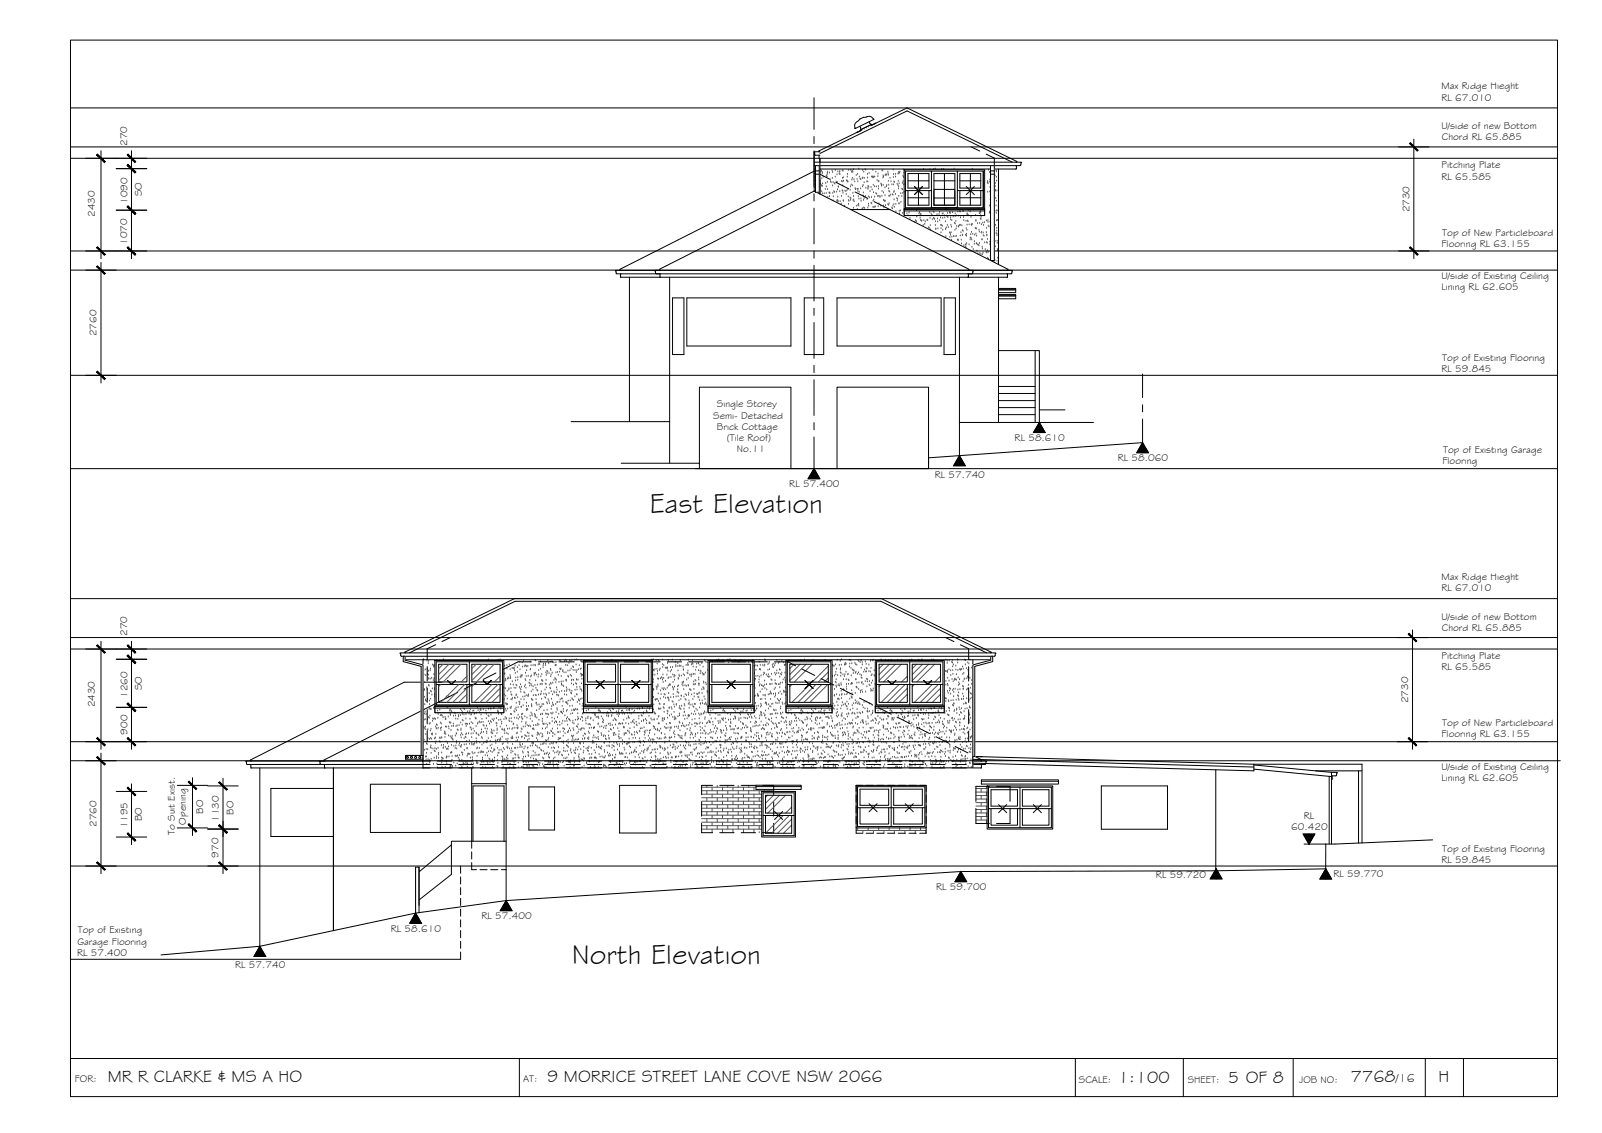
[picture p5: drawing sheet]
<svg xmlns="http://www.w3.org/2000/svg" width="420mm" height="297mm" viewBox="0 0 420 297" stroke-linecap="round" stroke-linejoin="round" font-family="sans-serif">
<defs><g id="words">
<g font-size="7.5">
<text x="170.4" y="134.4">East Elevation</text>
<text x="150" y="252.8">North Elevation</text>
</g>
<g font-size="4.5">
<text x="28.3" y="283.6">MR R CLARKE &amp; MS A HO</text>
<text x="143.5" y="283.6">9 MORRICE STREET LANE COVE NSW 2066</text>
<text x="293.2" y="283.9">1:100</text>
<text x="322.1" y="283.8">5 OF 8</text>
<text x="354.3" y="283.7">7768</text>
<text x="377.3" y="283.7">H</text>
</g>
<text font-size="3.2" x="366.1" y="283.7">/16</text>
<g font-size="2.6">
<text x="378.1" y="23.4">Max Ridge Hieght</text>
<text x="378" y="26.4">RL 67.010</text>
<text x="378" y="33.8">U/side of new Bottom</text>
<text x="33.3" y="38.3" transform="rotate(-90 33.3 38.3)">270</text>
<text x="378.1" y="36.8">Chord RL 65.885</text>
<text x="378" y="47.1">RL 65.585</text>
<text x="378.1" y="44.1">Pitching Plate</text>
<text x="33.4" y="53.5" transform="rotate(-90 33.4 53.5)">1090</text>
<text x="37.2" y="51.5" transform="rotate(-90 37.2 51.5)">SO</text>
<text x="24.9" y="56.8" transform="rotate(-90 24.9 56.8)">2430</text>
<text x="369.7" y="55.7" transform="rotate(-90 369.7 55.7)">2730</text>
<text x="33.3" y="64.3" transform="rotate(-90 33.3 64.3)">1070</text>
<text x="378" y="64.7">Flooring RL 63.155</text>
<text x="378.3" y="61.8">Top of New Particleboard</text>
<text x="378" y="73.2">U/side of Existing Ceiling</text>
<text x="378" y="76.1">Lining RL 62.605</text>
<text x="25.3" y="88.2" transform="rotate(-90 25.3 88.2)">2760</text>
<text x="378.3" y="94.6">Top of Existing Flooring</text>
<text x="378" y="97.5">RL 59.845</text>
<text x="188" y="106.8">Single Storey</text>
<text x="187.1" y="109.7">Semi- Detached</text>
<text x="188" y="112.6">Brick Cottage</text>
<text x="190.6" y="115.6">(Tile Roof)</text>
<text x="193.2" y="118.5">No.11</text>
<text x="266.1" y="115.6">RL 58.610</text>
<text x="378.5" y="118.8">Top of Existing Garage</text>
<text x="245.2" y="125.2">RL 57.740</text>
<text x="293.2" y="120.9">RL 58.060</text>
<text x="378.3" y="121.8">Flooring</text>
<text x="207" y="127.6">RL 57.400</text>
<text x="378" y="155">RL 67.010</text>
<text x="378.1" y="152.1">Max Ridge Hieght</text>
<text x="33.3" y="166.7" transform="rotate(-90 33.3 166.7)">270</text>
<text x="378" y="162.5">U/side of new Bottom</text>
<text x="378.1" y="165.4">Chord RL 65.885</text>
<text x="378.1" y="172.8">Pitching Plate</text>
<text x="378" y="175.7">RL 65.585</text>
<text x="24.9" y="185.5" transform="rotate(-90 24.9 185.5)">2430</text>
<text x="33.4" y="183" transform="rotate(-90 33.4 183)">1260</text>
<text x="37.2" y="181" transform="rotate(-90 37.2 181)">SO</text>
<text x="369.3" y="184.4" transform="rotate(-90 369.3 184.4)">2730</text>
<text x="378.3" y="190.4">Top of New Particleboard</text>
<text x="33.4" y="192.6" transform="rotate(-90 33.4 192.6)">900</text>
<text x="378" y="193.4">Flooring RL 63.155</text>
<text x="378" y="201.8">U/side of Existing Ceiling</text>
<text x="378" y="204.7">Lining RL 62.605</text>
<text x="37.2" y="215.3" transform="rotate(-90 37.2 215.3)">BO</text>
<text x="53.2" y="213.3" transform="rotate(-90 53.2 213.3)">BO</text>
<text x="57.4" y="215.5" transform="rotate(-90 57.4 215.5)">1130</text>
<text x="61.2" y="213.5" transform="rotate(-90 61.2 213.5)">BO</text>
<text x="342" y="214.7">RL</text>
<text x="25.3" y="216.8" transform="rotate(-90 25.3 216.8)">2760</text>
<text x="33.4" y="217.2" transform="rotate(-90 33.4 217.2)">1195</text>
<text x="45.8" y="218.9" transform="rotate(-90 45.8 218.9)">To Suit Exist.</text>
<text x="48.8" y="216.2" transform="rotate(-90 48.8 216.2)">Opening</text>
<text x="338.7" y="217.7">60.420</text>
<text x="57.3" y="224.8" transform="rotate(-90 57.3 224.8)">970</text>
<text x="378" y="226.2">RL 59.845</text>
<text x="378.3" y="223.3">Top of Existing Flooring</text>
<text x="245.5" y="233.3">RL 59.700</text>
<text x="303.2" y="230.2">RL 59.720</text>
<text x="349.7" y="230">RL 59.770</text>
<text x="20.4" y="244.7">Top of Existing</text>
<text x="102.5" y="244.2">RL 58.610</text>
<text x="126.3" y="240.9">RL 57.400</text>
<text x="20.2" y="250.6">RL 57.400</text>
<text x="20.3" y="247.6">Garage Flooring</text>
<text x="61.7" y="253.9">RL 57.740</text>
<text x="19.6" y="283.7">FOR:</text>
<text x="137.2" y="283.6">AT:</text>
<text x="282.9" y="283.9">SCALE:</text>
<text x="311.5" y="283.9">SHEET:</text>
<text x="340.7" y="283.9">JOB NO:</text>
</g>
</g></defs>
<!-- layer: HATCH -->
<g fill="none" stroke="#545454" stroke-width=".26">
<path d="M213.5 45.5h1.5M213.5 44.6h1.5M213.5 46.4h1.5M213.5 47.3h1.5M213.5 48.3h1.5M213.5 49.2h1.5M213.5 50.1h1.5M214.9 45.5v.9M214.9 44.3v.3M214.9 47.3v1M214.9 49.2v.9M215.2 48.3h.1"/>
<path d="M215.4 48.7h.1M215.5 44.9h.1M215.5 50.2h.1M215.5 46.9h.1M215.6 48.8h.1M215.6 45.6h.1M215.7 50.8h.1M215.7 45.3h.1M215.7 48.2h.1M215.9 46.4h.1M216.2 50.8h.1M216.5 49.7h.1"/>
<path d="M216.6 48.1h.1M216.7 50.7h.1M216.7 49h.1M216.7 46.2h.1M216.9 46.4h.1M216.9 45.8h.1M217 47.8h.1M217 45.4h.1M217.1 49.7h.1M217.1 45.1h.1M217.1 51.7h.1M217.5 50.6h.1"/>
<path d="M217.5 45.4h.1M217.5 51.5h.1M217.7 50.8h.1M217.8 47.2h.1M217.9 47.7h.1M218 47.9h.1M218.2 44.8h.1M218.3 46.8h.1M218.4 48.7h.1M218.4 45.2h.1M218.4 50.7h.1M218.5 52.7h.1"/>
<path d="M218.5 47.9h.1M218.6 51.6h.1M218.7 50.2h.1M218.8 48.1h.1M218.9 50.4h.1M219 48.3h.1M219.1 46.4h.1M219.1 44.7h.1M219.3 47.7h.1M219.4 50.4h.1M219.5 52.8h.1M219.5 45.8h.1"/>
<path d="M219.6 52.5h.1M219.6 47.8h.1M219.7 49.8h.1M219.7 51.7h.1M219.7 45.1h.1M219.7 52.7h.1M219.8 52.9h.1M219.9 49h.1M219.9 49.1h.1M220.1 45.6h.1M220.2 45.1h.1M220.2 50.2h.1"/>
<path d="M220.3 45h.1M220.3 45.8h.1M220.4 52.9h.1M220.6 53.5h.1M220.7 47.6h.1M220.7 51.5h.1M220.9 50h.1M220.9 44.8h.1M221 46.8h.1M221 48.7h.1M221 47.7h.1M221.1 50.2h.1"/>
<path d="M221.1 50.7h.1M221.1 44.9h.1M221.2 52.6h.1M221.2 52.8h.1M221.2 46.6h.1M221.2 47.5h.1M221.5 54.1h.1M221.6 50.1h.1M221.9 50.2h.1M221.9 51h.1M222 47.4h.1M222.2 50h.1"/>
<path d="M222.2 47.5h.1M222.2 46.4h.1M222.3 45.7h.1M222.3 47.7h.1M222.4 49.6h.1M222.5 51.6h.1M222.5 44.7h.1M222.5 53.6h.1M222.6 52.6h.1M222.7 52.8h.1M223 51.9h.1M223 49.9h.1"/>
<path d="M223 44.6h.1M223 49h.1M223.1 52.5h.1M223.1 52.1h.1M223.3 48.5h.1M223.4 45.1h.1M223.4 47.2h.1M223.5 44.8h.1M223.5 45h.1M223.5 46.8h.1M223.6 48.7h.1M223.7 45.2h.1"/>
<path d="M223.7 50.7h.1M223.8 52.6h.1M223.8 54.6h.1M223.8 44.5h.1M223.9 51.5h.1M223.9 52.4h.1M224 47.1h.1M224 52.9h.1M224.2 47.7h.1M224.3 49.4h.1M224.4 49.7h.1M224.5 49.6h.1"/>
<path d="M224.6 46h.1M224.7 54.1h.1M224.8 47h.1M224.9 54.9h.1M224.9 49.6h.1M224.9 45.7h.1M225 47.7h.1M225 50.2h.1M225 53.8h.1M225.1 49.6h.1M225.1 51.6h.1M225.2 53.5h.1"/>
<path d="M225.2 44.3h.1M225.2 54h.1M225.3 52.2h.1M225.3 50.4h.1M225.4 46.4h.1M225.6 46.9h.1M225.7 49.5h.1M225.7 47.1h.1M225.8 52.1h.1M225.8 52.8h.1M226.1 54.8h.1M226.2 46.8h.1"/>
<path d="M226.2 49h.1M226.2 44.7h.1M226.2 54.7h.1M226.3 46.7h.1M226.3 51.3h.1M226.4 48.6h.1M226.4 50.6h.1M226.5 52.5h.1M226.5 45.1h.1M226.5 51.5h.1M226.6 54.5h.1M226.6 52h.1"/>
<path d="M226.6 47.9h.1M226.7 46.8h.1M226.8 54.6h.1M226.9 44.4h.1M227 51.5h.1M227.1 44.6h.1M227.1 49.4h.1M227.4 47.7h.1M227.4 52.3h.1M227.5 46.7h.1M227.5 45.7h.1M227.6 47.7h.1"/>
<path d="M227.6 54.5h.1M227.6 49.3h.1M227.7 49.6h.1M227.7 48.8h.1M227.7 51.6h.1M227.8 53.5h.1M227.8 54.1h.1M227.8 49h.1M228 45.4h.1M228 51.9h.1M228.2 50.2h.1M228.4 49.2h.1"/>
<path d="M228.4 53.2h.1M228.5 46.4h.1M228.6 51.8h.1M228.6 53.4h.1M228.7 49.8h.1M228.9 46.5h.1M228.9 44.7h.1M229 46.6h.1M229 54.4h.1M229 46.3h.1M229 52.8h.1M229 48.6h.1"/>
<path d="M229.1 50.5h.1M229.2 52.5h.1M229.2 46.5h.1M229.2 54.5h.1M229.4 49h.1M229.4 51.7h.1M229.4 46.4h.1M229.5 54.3h.1M229.5 54.2h.1M229.7 45.1h.1M229.7 50.8h.1M229.8 49h.1"/>
<path d="M229.9 50.9h.1M230 47.3h.1M230.2 51.5h.1M230.2 46.3h.1M230.3 45.6h.1M230.3 54.2h.1M230.3 47.6h.1M230.4 48.9h.1M230.4 49.5h.1M230.5 51.5h.1M230.5 47.7h.1M230.5 53.4h.1"/>
<path d="M230.8 51.5h.1M230.8 51.7h.1M231 54.1h.1M231 48.3h.1M231.2 48.8h.1M231.2 48.4h.1M231.3 51.4h.1M231.3 50.2h.1M231.3 44.8h.1M231.5 44.7h.1M231.6 46.6h.1M231.6 48.6h.1"/>
<path d="M231.6 46.1h.1M231.7 50.6h.1M231.7 54h.1M231.7 46.4h.1M231.8 52.5h.1M231.8 54.5h.1M231.8 52.7h.1M232 52.8h.1M232.1 51.3h.1M232.1 49.2h.1M232.2 46.1h.1M232.2 52.8h.1"/>
<path d="M232.2 53.9h.1M232.4 45.8h.1M232.5 49h.1M232.5 45.9h.1M232.6 48.6h.1M232.9 45.1h.1M232.9 53.7h.1M232.9 45.6h.1M233 47.5h.1M233 45.9h.1M233.1 49.5h.1M233.1 53.8h.1"/>
<path d="M233.1 48.5h.1M233.1 51.4h.1M233.1 50.2h.1M233.2 53.4h.1M233.3 50.3h.1M233.3 51.5h.1M233.4 46.8h.1M233.5 51.1h.1M233.7 47.7h.1M233.9 54.6h.1M233.9 48.4h.1M234 51.1h.1"/>
<path d="M234.1 54.8h.1M234.2 54h.1M234.2 51.2h.1M234.2 44.6h.1M234.3 46.5h.1M234.4 48.5h.1M234.4 45.8h.1M234.4 50.5h.1M234.4 53.7h.1M234.4 47.7h.1M234.5 52.4h.1M234.5 50.2h.1"/>
<path d="M234.6 54.4h.1M234.6 47.9h.1M234.9 51h.1M234.9 46.4h.1M234.9 45.7h.1M235 53.6h.1M235 55.6h.1M235.2 52.1h.1M235.3 48.3h.1M235.3 52.7h.1M235.4 52.3h.1M235.5 48.7h.1"/>
<path d="M235.5 45.6h.1M235.6 47.6h.1M235.7 49.5h.1M235.7 49h.1M235.7 51.5h.1M235.7 45.6h.1M235.7 45.2h.1M235.8 53.4h.1M235.8 48.2h.1M235.8 55.4h.1M235.9 56.1h.1M235.9 45.4h.1"/>
<path d="M236 45.1h.1M236.1 55.3h.1M236.2 50.8h.1M236.3 53.1h.1M236.5 51.5h.1M236.5 49.6h.1M236.7 48.1h.1M236.7 49.8h.1M236.7 56h.1M236.8 50.7h.1M236.8 46.2h.1M236.8 47.7h.1"/>
<path d="M236.9 44.5h.1M237 46.5h.1M237 48.5h.1M237.1 50.4h.1M237.1 45.4h.1M237.1 54.8h21.1v1.7h-21.1zM237.9 56.1h.1M238.2 56.6h.1M238.4 55.8h.1M238.7 57.2h.1M240 58.3h.1M240.1 57.8h.1"/>
<path d="M240.4 55.2h.1M240.4 58.1h.1M240.4 56.9h.1M241 56.1h.1M241.2 55.7h.1M241.3 57.2h.1M241.3 56.6h.1M241.3 56.1h.1M241.5 57.8h.1M241.5 56.3h.1M241.6 58h.1M241.8 57.9h.1"/>
<path d="M242.1 59.1h.1M242.2 44.5h.1M242.3 57.9h.1M242.5 58.8h.1M242.7 58.2h.1M243.1 57.8h.1M243.3 57.8h.1M243.6 59.7h.1M243.7 59.9h.1M243.8 55.7h.1M243.9 57.2h.1M243.9 44.5h.1"/>
<path d="M244 59.2h.1M244.2 56h.1M244.4 56.5h.1M244.5 56.6h.1M244.5 57.6h.1M244.8 55.6h.1M244.8 57.2h.1M244.9 44.4h.1M244.9 55.7h.1M245 57.5h.1M245 57.4h.1M245.3 44.3h.1"/>
<path d="M245.3 59.1h.1M245.3 58.1h.1M245.8 56.3h.1M245.9 57.4h.1M245.9 58.2h.1M246.3 56.2h.1M246.4 55.7h.1M246.5 57.8h.1M246.7 57.1h.1M246.7 59.1h.1M246.8 59.9h.1M246.9 59.1h.1"/>
<path d="M247 44.4h.1M247.1 56.1h.1M247.1 59.3h.1M247.3 57.2h.1M247.3 56h.1M247.5 44.4h.1M247.7 56.6h.1M247.8 57.1h.1M248 58.1h.1M248.1 55h.1M248.2 59.7h.1M248.2 56.6h.1"/>
<path d="M248.3 55.1h.1M248.4 56.8h.1M248.5 59.1h.1M248.5 55.9h.1M248.6 57h.1M248.7 59.7h.1M249 55.9h.1M249.2 55.6h.1M249.2 56h.1M249.3 57.6h.1M249.3 57.1h.1M249.4 59h.1"/>
<path d="M249.5 59.6h.1M249.6 57.8h.1M249.8 55.8h.1M250 56.9h.1M250.2 44.3h.1M250.3 58.5h.1M250.5 56.8h.1M250.5 58.7h.1M250.5 56h.1M250.7 58h.1M250.8 56.6h.1M250.9 59.4h.1"/>
<path d="M251.2 55.6h.1M251.3 56.7h.1M251.4 59.5h.1M251.4 59.3h.1M251.6 59.1h.1M251.7 55.5h.1M251.8 55.6h.1M251.9 57.1h.1M252 59.1h.1M252.3 59.2h.1M252.6 55.4h.1M252.7 57h.1"/>
<path d="M252.8 57.8h.1M253.4 58h.1M253.4 60h.1M253.6 56.3h.1M253.6 59h.1M253.7 56h.1M253.7 58h.1M253.8 56.5h.1M253.9 58.1h.1M253.9 55.2h.1M254 56.6h.1M254.2 58.9h.1"/>
<path d="M254.4 55.6h.1M254.5 55.2h.1M254.7 57h.1M254.7 59h.1M254.8 59.1h.1M254.8 58.9h.1M255 44.4h.1M255 58.8h.1M255.3 55h.1M255.8 59.9h.1M255.9 56.5h.1M256 58h.1"/>
<path d="M256 57.8h.1M256 60h.1M256.4 58.6h.1M256.7 54.9h.1M256.8 56h.1M256.9 58.6h.1M257 55.7h.1M257.1 57.4h.1M257.1 56.6h.1M257.2 55.5h.1M257.2 55.9h.1M257.3 57.6h.1"/>
<path d="M257.3 57h.1M257.4 58.9h.1M257.8 58.5h.1M258 59.1h.1M258.2 58.4h.1M258.7 57.9h.1M258.8 59.9h.1M259 48h.1M259 47.6h.1M259 50.4h.1M259.1 57.8h.1M259.1 58.3h.1"/>
<path d="M259.2 48.2h.1M259.2 59.3h.1M259.3 44.6h.1M259.4 59.5h.1M259.5 47.7h.1M259.5 54h.1M259.5 55.9h.1M259.5 45.2h.1M259.6 55.6h.1M259.6 50.3h.1M259.6 47.2h.1M259.7 49.1h.1"/>
<path d="M259.7 58.2h.1M259.7 51.1h.1M259.7 52.4h.1M259.8 53.1h.1M259.8 50.2h.1M259.8 55h.1M259.9 57h.1M259.9 45h.1M259.9 52.6h.1M260 58.9h.1M260 52.9h.1M260 49h.1"/>
<path d="M260.2 46.3h.1M260.3 45.5h.1M260.3 56.5h.1M260.4 50.2h.1M260.4 45h.1M260.5 45.7h.1M260.5 58.1h.1M260.5 52.8h.1M260.5 56.8h.1M260.6 52.7h.1M260.7 57h.1M260.8 53.4h.1"/>
<path d="M260.8 47.5h.1M260.9 55.4h.1M261 46.1h.1M261 48.9h.1M261 48.1h.1M261 49.9h.1M261.1 50.1h.1M261.1 59.1h.1M261.2 52h.1M261.2 54h.1M261.2 50.1h.1M261.3 44.8h.1"/>
<path d="M261.3 55.9h.1M261.3 52.7h.1M261.3 45.1h.1M261.3 46.5h.1M261.4 57.9h.1M261.4 47.5h.1M261.4 59.9h.1M261.5 55.3h.1M261.6 57.8h.1M261.8 50.1h.1M261.8 54.3h.1M261.8 51.4h.1"/>
<path d="M261.9 57.9h.1M244.1 60.3h.1M245.4 60.1h.1M245.5 60.1h.1M246 60h.1M246.8 61h.1M247.3 60.4h.1M248 60.1h.1M248.1 62.1h.1M249 61h.1M249.1 62.2h.1M249.2 61.2h.1"/>
<path d="M249.3 61.7h.1M249.5 61h.1M249.5 63h.1M249.6 62.2h.1M250.1 62h.1M250.5 60.4h.1M250.5 62.1h.1M250.8 60h.1M250.8 61.9h.1M251.1 62.9h.1M251.3 62.9h.1M251.3 63.1h.1"/>
<path d="M251.8 61.9h.1M252 61h.1M252.1 63h.1M252.2 63.9h.1M252.4 61.8h.1M252.4 60.5h.1M252.5 61.7h.1M252.6 60.6h.1M252.8 64.4h.1M253.2 64.8h.1M253.2 61.7h.1M253.3 64.2h.1"/>
<path d="M253.3 64.3h.1M253.4 65h.1M253.5 61.9h.1M253.5 61.4h.1M253.5 63.9h.1M253.6 60.4h.1M254.2 64.2h.1M254.4 62.9h.1M254.5 62.4h.1M254.6 61.5h.1M254.7 62.5h.1M254.8 60.9h.1"/>
<path d="M254.9 62.9h.1M254.9 64.8h.1M255.1 61.4h.1M255.3 65.4h.1M255.5 64h.1M255.6 63.3h.1M255.6 61.6h.1M256 61.3h.1M256.1 64h.1M256.1 61.9h.1M256.1 63.9h.1M256.2 65.8h.1"/>
<path d="M256.4 64.2h.1M256.5 66.5h.1M256.6 64.3h.1M256.8 60.3h.1M256.8 64.4h.1M256.9 60.8h.1M256.9 63.8h.1M257 66.5h.1M257.3 66.7h.1M257.3 61.1h.1M257.5 60.9h.1M257.5 62.8h.1"/>
<path d="M257.6 64.8h.1M257.6 62.9h.1M257.6 66.8h.1M257.6 65.2h.1M257.8 66.4h.1M257.9 61.1h.1M257.9 61.8h.1M258.1 61.9h.1M258.3 63.7h.1M258.4 65.4h.1M258.7 66.2h.1M258.7 61h.1"/>
<path d="M258.8 63.6h.1M258.8 61.6h.1M258.8 61.8h.1M258.8 66.4h.1M258.9 63.8h.1M259 65.8h.1M259 62.8h.1M259 67.7h.1M259.2 66.2h.1M259.2 68h.1M259.6 64.2h.1M259.6 63.5h.1"/>
<path d="M259.7 66.1h.1M259.7 67.2h.1M259.9 60.3h.1M260 63.7h.1M260.1 60.9h.1M260.1 60.8h.1M260.1 62.9h.1M260.1 63.9h.1M260.2 64.8h.1M260.3 66.8h.1M260.3 60.3h.1M260.4 66.7h.1"/>
<path d="M260.5 66h.1M260.6 60.7h.1M260.7 68.6h.1M260.7 68.1h.1M260.8 62.9h.1M260.9 68.3h.1M261 63.3h.1M261 64.7h.1M261.3 61.2h.1M261.4 60.6h.1M261.5 61.4h.1M261.5 61.8h.1"/>
<path d="M261.5 68.5h.1M261.5 63.2h.1M261.5 63.8h.1M261.6 65.4h.1M261.6 65.7h.1M261.7 67.7h.1M261.8 69.1h.1M111 173h.1M111 179.5h.1M111.1 175h.1M111.1 178.3h.1M111.1 173h.1"/>
<path d="M111.1 175.9h.1M111.2 176.9h.1M111.2 178.9h.1M111.5 175.6h.1M111.6 177.1h.1M112 173.3h.1M112.1 175.5h.1M112.1 176.8h.1M112.3 174h.1M112.3 177h.1M112.4 176h.1M112.4 177.9h.1"/>
<path d="M112.4 179.7h.1M112.4 173.4h.1M112.5 178.1h.1M112.5 179.9h.1M112.8 175.9h.1M112.9 175.4h.1M113 178h.1M113.2 177.8h.1M113.5 174.3h.1M113.7 178.4h.1M113.7 174.5h.1M113.7 174.9h.1"/>
<path d="M113.8 176.9h.1M113.8 177.9h.1M113.9 178.8h.1M114 174.6h.1M115.6 179.5l-.6 .5M116.2 174.2l-1.2 1.1M116.3 173h.1M117.8 174.2l-2.8 2.6M119.3 174.2l-4.3 4.2M120.3 179.5l-4.7 4.6M120.9 174.2l-4.6 4.6M121.9 179.5l-4.7 4.6"/>
<path d="M122.5 177.3l-1.5 1.5M124.3 179.5l-.6 .5M124.9 174.2l-1.2 1.1M126.5 174.2l-2.8 2.6M128 174.2l-4.3 4.2M128.1 173h.1M129 179.5l-4.7 4.6M129.6 174.2l-4.6 4.6M130.6 179.5l-4.7 4.6M130.7 173.1h.1M131.2 177.3l-1.5 1.5M131.2 173h.1"/>
<path d="M132.3 176.8h.1M132.3 174.7h.1M132.4 176.6h.1M132.5 178.6h.1M132.6 178.1h.1M132.6 178.4h.1M133 175.4h.1M133 174.5h.1M133.1 178h.1M133.3 177.8h.1M133.5 177.9h.1M133.6 174.3h.1"/>
<path d="M133.8 175.6h.1M133.8 177.1h.1M133.8 177.6h.1M133.9 179.5h.1M133.9 177.9h.1M134.3 175.2h.1M134.4 178.7h.1M134.6 175.3h.1M134.6 179.6h.1M134.8 175.4h.1M134.9 175.1h.1M135 175.8h.1"/>
<path d="M135.1 174.6h.1M135.2 176.5h.1M135.2 178.5h.1M135.3 177.7h.1M135.4 179.7h.1M135.5 179.8h.1M135.7 176.2h.1M135.7 175h.1M135.8 178.4h.1M135.8 177.7h.1M136.1 174.5h.1M136.3 173.6h.1"/>
<path d="M136.4 175.6h.1M136.4 177.6h.1M136.5 179.5h.1M136.6 177.6h.1M136.7 177.2h.1M136.8 177.3h.1M136.9 177.1h.1M137 173.8h.1M137.1 174.9h.1M137.3 173.3h.1M137.6 174.8h.1M137.7 178.1h.1"/>
<path d="M137.8 174.6h.1M137.8 179.6h.1M137.8 176.5h.1M137.9 178.5h.1M138 174.7h.1M138 177.4h.1M138.1 175.8h.1M138.2 174.9h.1M138.4 174.7h.1M138.5 177.3h.1M138.8 179.1h.1M138.9 179.9h.1"/>
<path d="M138.9 179.2h.1M139 178.4h.1M139.1 175.7h.1M139.1 173.6h.1M139.1 175.5h.1M139.2 177.5h.1M139.3 179.4h.1M139.3 174.5h.1M139.4 177.2h.1M139.5 179.8h.1M139.8 174.5h.1M140.1 176.6h.1"/>
<path d="M140.1 177.1h.1M140.2 176.8h.1M140.3 179.7h.1M140.3 174.4h.1M140.4 174.6h.1M140.4 173.2h.1M140.4 176.5h.1M140.5 178.5h.1M140.5 173.3h.1M140.7 177h.1M140.9 179.6h.1M141.1 177.6h.1"/>
<path d="M141.2 174.3h.1M141.3 176.9h.1M141.3 175.8h.1M141.4 174.1h.1M141.5 174.3h.1M141.7 179.5h.1M141.7 173.5h.1M141.8 175.5h.1M141.8 177.4h.1M141.9 179.4h.1M142.1 176.8h.1M142.1 178.4h.1"/>
<path d="M142.1 178.5h.1M142.2 179.4h.1M142.3 178.7h.1M142.4 175.1h.1M142.5 174.5h.1M142.5 174.1h.1M143 179.3h.1M143.1 174.1h.1M143.1 174.5h.1M143.2 176.4h.1M143.2 178.4h.1M143.2 179.5h.1"/>
<path d="M143.3 177.1h.1M143.5 176h.1M143.5 176.6h.1M143.6 173.3h.1M143.6 176.2h.1M143.9 174h.1M144 176.6h.1M144.1 179.6h.1M144.3 173.5h.1M144.4 175.5h.1M144.4 179.1h.1M144.4 177.4h.1"/>
<path d="M144.5 175.8h.1M144.5 179.4h.1M144.5 177h.1M144.8 173.5h.1M144.8 176.5h.1M145 179.1h.1M145 173.7h.1M145.3 173.8h.1M145.3 178.3h.1M145.5 177.9h.1M145.6 174.5h.1M145.7 178.1h.1"/>
<path d="M145.8 174.4h.1M145.8 179h.1M145.8 173.7h.1M145.8 176.4h.1M145.8 174.5h.1M145.9 178.3h.1M146.2 176.3h.1M146.4 177.1h.1M146.6 178.9h.1M146.6 173.6h.1M146.8 176.2h.1M146.8 173.3h.1"/>
<path d="M146.8 175.4h.1M147 175.6h.1M147.1 173.4h.1M147.1 175.4h.1M147.2 178.8h.1M147.2 177.3h.1M147.3 179.3h.1M147.3 179.6h.1M147.6 176.1h.1M147.6 175.8h.1M147.6 179.8h.1M147.7 178.7h.1"/>
<path d="M147.8 180h.1M147.9 176.4h.1M148 173.4h.1M148.3 173.1h.1M148.4 174.4h.1M148.4 176.4h.1M148.4 178.3h.1M148.5 178.4h.1M148.5 178.6h.1M148.5 173.3h.1M148.8 174.5h.1M148.9 177.3h.1"/>
<path d="M149 175.9h.1M149.1 177.5h.1M149.2 173.9h.1M149.4 173.2h.1M149.5 175.9h.1M149.6 177.1h.1M149.7 173.4h.1M149.8 175.4h.1M149.8 177.3h.1M149.9 178.4h.1M149.9 179.3h.1M150 173.2h.1"/>
<path d="M150 178.3h.1M150.2 174.8h.1M150.3 175.7h.1M150.4 178.4h.1M150.4 179.6h.1M150.4 175h.1M150.8 173.1h.1M150.8 175.8h.1M151 179.2h.1M151.1 174.3h.1M151.2 176.3h.1M151.2 179.4h.1"/>
<path d="M151.2 178.3h.1M151.3 173h.1M151.3 175.8h.1M151.6 178.3h.1M151.7 175.6h.1M151.9 174.5h.1M152.2 175.5h.1M152.3 173.4h.1M152.3 176.7h.1M152.4 175.4h.1M152.4 177.3h.1M152.5 179.3h.1"/>
<path d="M152.5 176.9h.1M152.6 178.1h.1M152.6 173.3h.1M152.8 177.1h.1M153 175.4h.1M160.4 173.1h.1M170.8 173.1h.1M171.1 173.1h.1M171.2 177h.1M171.3 178.9h.1M171.3 178.2h.1M171.4 173h.1"/>
<path d="M171.4 175.7h.1M171.5 175.9h.1M171.8 177h.1M171.8 175.5h.1M172.1 173.2h.1M172.3 175.5h.1M172.4 174.1h.1M172.4 176h.1M172.4 176.7h.1M172.5 178h.1M172.6 180h.1M172.6 179.6h.1"/>
<path d="M172.7 173.2h.1M172.7 178.1h.1M172.9 173.4h.1M172.9 175.8h.1M173.1 175.4h.1M173.2 178h.1M173.4 177.6h.1M173.6 177.8h.1M173.7 173h.1M173.7 174.2h.1M173.8 178.3h.1M173.8 175h.1"/>
<path d="M173.9 176.9h.1M173.9 178.9h.1M174.1 177.9h.1M174.1 174.5h.1M174.5 175.2h.1M174.5 178.6h.1M174.8 175.1h.1M174.9 177h.1M174.9 175.3h.1M175 175.1h.1M175.1 174h.1M175.2 176h.1"/>
<path d="M175.2 177.9h.1M175.3 173.2h.1M175.3 179.9h.1M175.4 177.7h.1M175.5 179.5h.1M175.7 179.7h.1M175.7 179.5h.1M175.8 176.1h.1M175.9 175h.1M176 177.6h.1M176.1 175.7h.1M176.3 173.1h.1"/>
<path d="M176.4 175h.1M176.5 177h.1M176.5 178.9h.1M176.8 177.5h.1M176.8 177.1h.1M176.9 178.3h.1M177 177.2h.1M177.1 173.6h.1M177.2 174.8h.1M177.3 174.5h.1M177.8 174h.1M177.8 174.8h.1"/>
<path d="M177.8 175.9h.1M177.9 177.9h.1M177.9 178h.1M178 179.8h.1M178.1 177h.1M178.1 174.6h.1M178.2 177.3h.1M178.3 174.7h.1M178.4 173.2h.1M178.6 174.7h.1M178.7 177.3h.1M178.9 179.5h.1"/>
<path d="M178.9 179h.1M179.1 179.1h.1M179.1 179.8h.1M179.1 174.9h.1M179.2 176.9h.1M179.2 175.5h.1M179.3 178.8h.1M179.3 175.7h.1M179.5 177.2h.1M179.6 179.8h.1M180 174.5h.1M180 180h.1"/>
<path d="M180.1 178.3h.1M180.2 176.5h.1M180.4 174h.1M180.4 174.4h.1M180.4 176.6h.1M180.4 175.9h.1M180.5 179.7h.1M180.5 177.9h.1M180.5 174.4h.1M180.5 173.1h.1M180.6 179.8h.1M180.9 177h.1"/>
<path d="M181.2 177h.1M181.3 177.5h.1M181.3 174.3h.1M181.4 176.9h.1M181.5 174h.1M181.6 173.2h.1M181.7 174.2h.1M181.8 174.9h.1M181.8 179.5h.1M181.9 176.8h.1M181.9 178.8h.1M182.1 179.5h.1"/>
<path d="M182.3 176.8h.1M182.3 178.4h.1M182.4 179.4h.1M182.4 175.7h.1M182.5 178.6h.1M182.6 175h.1M182.7 174.1h.1M183.1 173.9h.1M183.2 175.8h.1M183.2 179.3h.1M183.2 174h.1M183.2 177.8h.1"/>
<path d="M183.2 178.3h.1M183.3 179.7h.1M183.4 179.4h.1M183.6 174.4h.1M183.6 175.9h.1M183.6 176.6h.1M183.8 176.1h.1M184.1 173.9h.1M184.2 176.5h.1M184.4 174.9h.1M184.4 177h.1M184.5 176.8h.1"/>
<path d="M184.5 178.8h.1M184.6 179.1h.1M184.7 176.9h.1M184.8 173.2h.1M184.9 173.4h.1M185 176.4h.1M185.1 179.1h.1M185.1 173.6h.1M185.2 179.5h.1M185.4 173.8h.1M185.6 175.7h.1M186 173.7h.1"/>
<path d="M186.8 173.6h.1M187.9 173.2h.1M188.2 173.4h.1M188.5 173h.1M188.7 173.3h.1M189.5 173.2h.1M190.9 173h.1M191.1 173.2h.1M191.1 173.8h.1M191.4 173h.1M192.8 173.2h.1M193.8 173.7h.1"/>
<path d="M194.3 173.2h.1M196.4 173.7h.1M197.2 173.6h.1M197.4 173.8h.1M197.4 173.2h.1M197.8 174.6h.1M197.9 174.7h.1M197.9 176.6h.1M197.9 179.5h.1M197.9 178.6h.1M198 178h.1M198.1 178.1h.1"/>
<path d="M198.3 177.3h.1M198.3 175.7h.1M198.3 174.6h.1M198.7 174.6h.1M198.8 177.3h.1M199 179h.1M199.1 178.3h.1M199.1 173.6h.1M199.2 175.6h.1M199.2 179.8h.1M199.2 177.5h.1M199.3 175.5h.1"/>
<path d="M199.3 179.5h.1M199.4 174.4h.1M199.5 175.7h.1M199.6 177.2h.1M199.7 179.8h.1M200.1 174.5h.1M200.1 179.9h.1M200.2 177h.1M200.3 176.5h.1M200.4 174.6h.1M200.5 176.6h.1M200.5 178.6h.1"/>
<path d="M200.5 179.7h.1M200.6 174.4h.1M200.6 173h.1M200.6 173.2h.1M200.8 173.2h.1M201 177h.1M201 179.5h.1M201.4 177.4h.1M201.4 174.3h.1M201.4 175.7h.1M201.5 176.9h.1M201.5 177.6h.1"/>
<path d="M201.7 174h.1M201.8 173.6h.1M201.8 175.5h.1M201.9 177.5h.1M202 179.5h.1M202.2 178.2h.1M202.3 176.8h.1M202.4 178.4h.1M202.5 179.4h.1M202.6 174.4h.1M202.7 174.9h.1M202.8 174.1h.1"/>
<path d="M202.8 175.1h.1M203.1 174.6h.1M203.2 176.5h.1M203.3 178.5h.1M203.3 179.3h.1M203.3 174h.1M203.4 177h.1M203.4 179.3h.1M203.6 179.5h.1M203.7 176.6h.1M203.7 175.9h.1M203.8 173.2h.1"/>
<path d="M204.1 173.9h.1M204.2 179.5h.1M204.2 176.5h.1M204.4 173.6h.1M204.4 175.6h.1M204.5 177.5h.1M204.6 179.5h.1M204.6 175.7h.1M204.7 179.1h.1M204.8 176.8h.1M204.9 177h.1M205 173.4h.1"/>
<path d="M205.1 176.4h.1M205.2 179h.1M205.4 178.2h.1M205.5 173.8h.1M205.7 174.4h.1M205.8 174.5h.1M205.8 177.8h.1M205.9 176.5h.1M205.9 178.4h.1M206 178.9h.1M206 173.7h.1M206.1 174.3h.1"/>
<path d="M206.9 173.2h.1M207.7 179.5l-.6 .5M208.3 174.2l-1.2 1.1M209.9 174.2l-2.8 2.6M210.1 173.1h.1M211 173h.1M211.4 174.2l-4.3 4.2M212.4 179.5l-4.7 4.6M213 174.2l-4.6 4.5M213.3 173.1h.1M214 179.5l-4.7 4.6M215.5 179.5l-4.7 4.6"/>
<path d="M216.4 173.1h.1M217.1 179.5l-4.7 4.6M217.2 174.6l-4.1 4.1M217.2 176.2l-2.5 2.5M217.2 177.8l-1 .9M218.3 174.5h.1M218.3 177.3h.1M218.4 174.4h.1M218.5 174.7h.1M218.8 174.6h.1M218.9 177.2h.1M219.1 178.9h.1"/>
<path d="M219.1 174.3h.1M219.2 176.3h.1M219.2 176.9h.1M219.3 179.8h.1M219.3 179h.1M219.3 178.2h.1M219.4 175.5h.1M219.6 173.1h.1M219.7 177.1h.1M219.8 179.8h.1M220 179.5h.1M220.1 174.4h.1"/>
<path d="M220.2 179.9h.1M220.4 173.4h.1M220.4 175.7h.1M220.4 176.4h.1M220.4 175.3h.1M220.5 177.3h.1M220.6 179.2h.1M220.6 176.6h.1M220.6 179.7h.1M220.7 174.4h.1M220.7 173h.1M221.1 176.9h.1"/>
<path d="M221.2 178.2h.1M221.5 177.4h.1M221.5 174.3h.1M221.6 174.4h.1M221.6 176.9h.1M221.7 173.9h.1M221.8 174.3h.1M221.9 176.2h.1M221.9 174.1h.1M221.9 178.2h.1M222 179.5h.1M222.4 176.9h.1"/>
<path d="M222.4 176.8h.1M222.5 178.3h.1M222.5 179.4h.1M222.7 178.5h.1M222.7 173.1h.1M222.8 174.9h.1M222.9 174.1h.1M223.1 173.3h.1M223.2 175.2h.1M223.2 179.5h.1M223.3 177.2h.1M223.3 179.1h.1"/>
<path d="M223.4 179.3h.1M223.4 174h.1M223.5 179.3h.1M223.6 175.7h.1M223.8 175.8h.1M223.8 176.6h.1M224 176h.1M224.2 173.9h.1M224.3 176.5h.1M224.4 178.2h.1M224.4 174.3h.1M224.5 176.2h.1"/>
<path d="M224.5 178.2h.1M224.7 174.4h.1M224.7 179.1h.1M224.9 176.8h.1M225.1 173.3h.1M225.2 176.4h.1M225.3 179h.1M225.3 173.5h.1M225.5 176.9h.1M225.6 173.7h.1M225.8 173.2h.1M225.9 175.2h.1"/>
<path d="M225.9 177.7h.1M225.9 177.1h.1M225.9 173.1h.1M226 179.1h.1M226.1 177.9h.1M226.1 178.9h.1M226.1 173.7h.1M226.2 174.3h.1M226.4 179.5h.1M226.5 176.2h.1M226.7 175.7h.1M226.9 178.7h.1"/>
<path d="M227 173.6h.1M227.1 176.2h.1M227.2 174.2h.1M227.2 175.2h.1M227.2 176.1h.1M227.3 178.1h.1M227.4 175.4h.1M227.5 178.7h.1M227.5 178.2h.1M227.9 176.1h.1M227.9 174.4h.1M228 179.6h.1"/>
<path d="M228 178.7h.1M228.1 179.8h.1M228.2 176.2h.1M228.3 173.4h.1M228.4 173.2h.1M228.4 175.2h.1M228.5 177.2h.1M228.6 179.1h.1M228.7 176.9h.1M228.8 178.6h.1M228.9 173.3h.1M229.1 173.1h.1"/>
<path d="M229.3 177.1h.1M229.3 175.9h.1M229.5 177.3h.1M229.5 179.5h.1M231.1 173h.1M231.1 179.5l-.5 .5M231.1 173.1h.1M231.7 174.2l-1.1 1.1M232.2 173.1h.1M233 173.1h.1M233.3 174.2l-2.7 2.6M233.8 173.1h.1"/>
<path d="M234.8 174.2l-4.2 4.2M235.4 173.1h.1M235.8 179.5l-4.7 4.6M236.4 174.2l-4.7 4.6M236.4 173.1h.1M237.4 179.5l-4.7 4.6M238 177.3l-1.5 1.5M238.6 173.1h.1M239.1 173h.1M239.8 179.5l-.5 .5M240.4 174.2l-1.1 1.1M240.9 173.1h.1"/>
<path d="M241.7 173.1h.1M241.8 173h.1M242 174.2l-2.7 2.6M243.5 174.2l-4.2 4.2M244.4 173h.1M244.5 179.5l-4.7 4.6M244.9 173.1h.1M245.1 174.2l-4.7 4.6M246.1 179.5l-4.7 4.6M246.7 177.3l-1.5 1.5M247.7 176.9h.1M248 176h.1"/>
<path d="M248.1 173.1h.1M248.1 178.7h.1M248.1 179.6h.1M248.3 176.1h.1M248.4 173.9h.1M248.4 173.3h.1M248.5 175.9h.1M248.5 179.4h.1M248.5 176.3h.1M248.5 177.8h.1M248.6 179.8h.1M248.9 175.6h.1"/>
<path d="M248.9 178.6h.1M248.9 173.3h.1M249.4 175.9h.1M249.4 177.1h.1M249.6 173.6h.1M249.7 178.2h.1M249.8 173.2h.1M249.8 173.8h.1M249.9 174.8h.1M249.9 175.8h.1M249.9 176.8h.1M250 178.7h.1"/>
<path d="M250 174.3h.1M250.3 178.4h.1M250.4 178h.1M250.6 178.2h.1M250.7 174.6h.1M250.7 175.7h.1M250.8 178.3h.1M250.9 176.9h.1M251.1 173h.1M251.2 173.8h.1M251.2 173.1h.1M251.2 175.8h.1"/>
<path d="M251.3 177.7h.1M251.4 179.7h.1M251.5 179h.1M251.7 178.2h.1M251.7 179.4h.1M251.7 175.5h.1M251.9 175.7h.1M252 175.6h.1M252.1 175.5h.1M252.5 174.9h.1M252.5 180h.1M252.5 176.8h.1"/>
<path d="M252.6 178.7h.1M252.6 175.4h.1M252.8 176.5h.1M252.9 178.2h.1M253 173.1h.1M253 178h.1M253.2 174.3h.1M253.2 173.2h.1M253.5 175.3h.1M253.6 177.9h.1M253.8 177.5h.1M253.8 173.8h.1"/>
<path d="M253.9 175.7h.1M253.9 177.7h.1M254 177.6h.1M254 176.9h.1M254 179.7h.1M254.1 174h.1M254.4 177.8h.1M254.4 173.1h.1M254.8 175.1h.1M254.8 179.4h.1M254.9 178.4h.1M255.1 175h.1"/>
<path d="M111 194.9h.1M111.1 190.6h.1M111.2 186.2h.1M111.2 180.9h.1M111.2 194h.1M111.3 188.8h.1M111.3 190.8h.1M111.3 180.8h.1M111.3 181h.1M111.3 182.8h.1M111.3 196.7h.1M111.4 187.2h.1"/>
<path d="M111.4 184.7h.1M111.4 191.1h.1M111.5 186.7h.1M111.5 188.7h.1M111.6 190.6h.1M111.6 183.5h.1M111.6 198.5h.1M111.6 183.7h.1M111.7 192.6h.1M111.7 191.4h.1M111.7 194.5h.1M111.7 199.2h.1"/>
<path d="M111.7 187.3h.1M111.8 196.5h.1M111.8 183.9h.1M111.9 198.5h.1M111.9 195h.1M111.9 197.5h.1M111.9 180.3h.1M112 180.8h.1M112 195.2h.1M112.1 188.7h.1M112.1 183.4h.1M112.1 183.5h.1"/>
<path d="M112.1 191.6h.1M112.2 196.5h.1M112.2 191.3h.1M112.2 193.7h.1M112.3 199.2h.1M112.4 188.1h.1M112.5 186h.1M112.6 181.8h.1M112.6 189.9h.1M112.6 188.3h.1M112.6 193.9h.1M112.6 199.4h.1"/>
<path d="M112.6 183.8h.1M112.7 184.7h.1M112.7 185.8h.1M112.8 187.7h.1M112.8 199.6h.1M112.8 189.7h.1M112.9 191.6h.1M112.9 196h.1M112.9 181.2h.1M113 193.6h.1M113 183.3h.1M113 186h.1"/>
<path d="M113 195.6h.1M113 191.2h.1M113.1 185.9h.1M113.1 196.2h.1M113.1 197.5h.1M113.1 199.1h.1M113.1 181.4h.1M113.1 193.8h.1M113.2 192.5h.1M113.3 182.2h.1M113.4 192.7h.1M113.4 180.6h.1"/>
<path d="M113.4 192.4h.1M113.5 189.1h.1M113.5 188.5h.1M113.5 196.4h.1M113.7 185.6h.1M113.8 188.6h.1M113.9 185.8h.1M113.9 198.8h.1M113.9 180.5h.1M113.9 196.9h.1M113.9 180.8h.1M114 193.7h.1"/>
<path d="M114 182.2h.1M114 182.7h.1M114 188.4h.1M114.1 185.1h18.1v1.8h-18.1zM114.1 196.3h.1M114.1 197.1h.1M114.2 188.6h.1M114.2 194.9h.1M114.2 193.5h.1M114.3 190.6h.1M114.3 192.5h.1M114.4 194.5h.1"/>
<path d="M114.4 191h.1M114.5 196.4h.1M114.5 198.9h.1M114.5 190h.1M114.5 198.4h.1M114.6 191.1h.1M114.6 190.2h.1M114.8 186.4h.1M114.8 188.3h.1M114.9 196.2h.1M114.9 187.3h.1M114.9 190.9h.1"/>
<path d="M115 198.8h.1M115 197.9h.1M115 197.5h.1M115.2 194.4h.1M115.3 193.5h.1M115.3 186.2h.1M115.4 193.7h.1M115.4 194.6h.1M115.5 187.6h.1M115.5 191h.1M115.6 189.6h.1M115.6 191.5h.1"/>
<path d="M115.7 193.5h.1M115.7 189.8h.1M115.8 195.4h.1M115.8 190.8h.1M115.8 187.6h.1M115.8 197.4h.1M115.8 198.7h.1M115.9 193.4h.1M115.9 199.4h.1M116 187.7h.1M116 198.8h.1M116.2 199h.1"/>
<path d="M116.2 188.1h.1M116.2 196.2h.1M116.3 196h.1M116.3 195.4h.1M116.6 192.4h.1M116.6 191.9h.1M116.7 193.3h.1M116.7 188.1h.1M116.7 192.1h.1M116.8 188.6h.1M116.8 195.9h.1M116.8 190.6h.1"/>
<path d="M116.8 188.5h.1M116.9 192.5h.1M116.9 188.6h.1M117 194.5h.1M117 198.8h.1M117.1 196.5h.1M117.1 182.7h.1M117.1 199.8h.1M117.1 198.4h.1M117.1 190.6h.1M117.2 198.5h.1M117.3 185.5h.1"/>
<path d="M117.3 196.3h.1M117.4 194.9h.1M117.5 196.5h.1M117.6 188h.1M117.6 182.7h.1M117.6 195.8h.1M117.6 192.9h.1M117.7 190.6h.1M117.8 198.5h.1M117.8 191.1h.1M117.9 189.5h.1M117.9 186.4h.1"/>
<path d="M118.1 189.6h.1M118.1 193.1h.1M118.1 187.3h.1M118.1 186.1h.1M118.2 187.6h.1M118.2 197.5h.1M118.2 189.5h.1M118.3 191.5h.1M118.3 186.5h.1M118.3 193.5h.1M118.4 197.3h.1M118.4 195.4h.1"/>
<path d="M118.5 186.6h.1M118.5 197.4h.1M118.5 190.5h.1M118.5 199.3h.1M118.6 193.7h.1M118.6 198.3h.1M118.6 193.1h.1M118.6 193.8h.1M118.8 194h.1M118.9 189.8h.1M118.9 190.4h.1M118.9 187.8h.1"/>
<path d="M119 195.7h.1M119.2 187h.1M119.4 187.1h.1M119.4 196.2h.1M119.4 198.2h.1M119.4 193h.1M119.5 187.7h.1M119.5 188.5h.1M119.6 195.6h.1M119.6 190.5h.1M119.6 198.4h.1M119.7 192.4h.1"/>
<path d="M119.7 194.8h.1M119.7 194.4h.1M119.8 196.4h.1M119.9 198.3h.1M119.9 190.3h.1M119.9 191.4h.1M120 198.2h.1M120.1 188.6h.1M120.1 191.5h.1M120.2 198.8h.1M120.2 187.9h.1M120.3 187.6h.1"/>
<path d="M120.4 195.5h.1M120.4 190.2h.1M120.5 199.2h.1M120.5 198.1h.1M120.5 194.9h.1M120.7 195.8h.1M120.7 186h.1M120.8 187.6h.1M120.8 189.5h.1M120.8 192.8h.1M120.9 191.5h.1M120.9 191.1h.1"/>
<path d="M120.9 195.9h.1M121 193.5h.1M121 195.4h.1M121 192.3h.1M121.1 197.4h.1M121.1 186.4h.1M121.1 199.3h.1M121.2 190.1h.1M121.2 187.3h.1M121.2 188.9h.1M121.3 186.8h.1M121.3 198h.1"/>
<path d="M121.4 192.7h.1M121.4 197.5h.1M121.4 189h.1M121.7 187.4h.1M121.7 185.9h.1M121.7 193.7h.1M121.8 195.3h.1M121.8 196.7h.1M121.9 186.1h.1M122 193.3h.1M122.1 189.8h.1M122.2 192.6h.1"/>
<path d="M122.2 188.5h.1M122.2 187.3h.1M122.2 193.4h.1M122.3 190.5h.1M122.3 195.2h.1M122.3 192.4h.1M122.3 189.9h.1M122.4 194.4h.1M122.5 196.3h.1M122.5 180.4l-3.7 3.7M122.5 182l-2.2 2.1M122.5 198.3h.1"/>
<path d="M122.6 196.2h.1M122.6 189.9h.1M122.7 186.6h.1M122.7 197.8h.1M122.8 197.7h.1M122.9 192.4h.1M123 197.8h.1M123 187.2h.1M123.1 194.2h.1M123.1 195.1h.1M123.1 189.9h.1M123.2 186.6h.1"/>
<path d="M123.2 197.7h.1M123.3 188.6h.1M123.3 190.8h.1M123.3 186h.1M123.4 198.7h.1M123.5 187.5h.1M123.5 190.9h.1M123.6 192.4h.1M123.6 189.5h.1M123.6 191.4h.1M123.6 187.4h.1M123.7 193.4h.1"/>
<path d="M123.7 194.9h.1M123.8 195.3h.1M123.8 197.3h.1M123.9 198.6h.1M123.9 199.2h.1M124 189.7h.1M124 186.5h.1M124 197.6h.1M124.1 192.4h.1M124.1 191.1h.1M124.1 195.2h.1M124.3 186.4h.1"/>
<path d="M124.3 195.3h.1M124.4 187h.1M124.4 187.3h.1M124.4 191.8h.1M124.5 194.9h.1M124.5 197.5h.1M124.6 188.3h.1M124.8 188.5h.1M124.9 190.5h.1M124.9 199.6h.1M124.9 193.7h.1M124.9 192.2h.1"/>
<path d="M124.9 192.4h.1M124.9 187h.1M125 194.4h.1M125 194.9h.1M125.1 196.3h.1M125.1 199.7h.1M125.1 185.3h.1M125.1 198.3h.1M125.2 196.1h.1M125.2 189.8h.1M125.3 185.5h.1M125.4 189.6h.1"/>
<path d="M125.4 186.3h.1M125.4 197.4h.1M125.4 192.7h.1M125.6 192.9h.1M125.7 196.2h.1M125.7 189.3h.1M125.8 186.9h.1M125.8 194.7h.1M125.9 189.5h.1M125.9 186.2h.1M125.9 197.4h.1M126.1 192.4h.1"/>
<path d="M126.1 185.9h.1M126.1 186.3h.1M126.2 187.5h.1M126.2 197.1h.1M126.2 189.4h.1M126.3 191.4h.1M126.3 192.1h.1M126.4 193.3h.1M126.4 200h.1M126.4 197.2h.1M126.4 195.3h.1M126.4 188.6h.1"/>
<path d="M126.5 197.2h.1M126.5 193.7h.1M126.5 199.2h.1M126.5 198.7h.1M126.7 189.4h.1M126.7 190.2h.1M126.8 186.1h.1M126.8 197.3h.1M126.8 192h.1M126.9 194.9h.1M126.9 199.9h.1M126.9 190.4h.1"/>
<path d="M127.2 194.6h.1M127.2 191.1h.1M127.3 198.1h.1M127.4 186.4h.1M127.5 194.6h.1M127.5 188.4h.1M127.6 187.3h.1M127.6 190.4h.1M127.6 191.9h.1M127.7 192.3h.1M127.7 197.5h.1M127.7 194.8h.1"/>
<path d="M127.7 194.3h.1M127.7 199.8h.1M127.7 194.5h.1M127.8 196.3h.1M127.8 191.2h.1M127.9 198.2h.1M128 187.7h.1M128.1 193.6h.1M128.1 189.2h.1M128.1 185.9h.1M128.2 197.1h.1M128.2 187.9h.1"/>
<path d="M128.3 199h.1M128.4 189.8h.1M128.5 199.2h.1M128.5 200h.1M128.6 194.4h.1M128.6 195.6h.1M128.6 189.1h.1M128.7 185.9h.1M128.7 197h.1M128.8 187.5h.1M128.8 192.1h.1M128.8 189.4h.1"/>
<path d="M128.9 191.4h.1M128.9 196.2h.1M129 193.4h.1M129 192.3h.1M129 195.3h.1M129 191.7h.1M129.1 197.3h.1M129.1 199.6h.1M129.1 188.7h.1M129.1 199.2h.1M129.2 192.4h.1M129.3 200h.1"/>
<path d="M129.4 189h.1M129.5 185.8h.1M129.5 196.9h.1M129.5 185.7h.1M129.5 191.6h.1M129.6 188.6h.1M129.6 196.5h.1M129.6 199.5h.1M129.7 198.7h.1M129.8 196.7h.1M129.9 193.1h.1M129.9 194.2h.1"/>
<path d="M130 194.9h.1M130.1 189.6h.1M130.2 188.4h.1M130.3 190.3h.1M130.3 189.8h.1M130.3 192.3h.1M130.4 191.5h.1M130.4 194.3h.1M130.4 191.1h.1M130.5 196.2h.1M130.5 199.4h.1M130.5 194.1h.1"/>
<path d="M130.5 198.2h.1M130.5 186.6h.1M130.6 186.4h.1M130.6 197.5h.1M130.7 187.3h.1M130.7 186.8h.1M130.8 188.8h.1M130.9 197.5h.1M130.9 185.6h.1M130.9 194h.1M130.9 196.7h.1M131.1 194.2h.1"/>
<path d="M131.2 180.4l-3.7 3.7M131.2 182l-2.2 2.1M131.2 190.6h.1M131.2 193.6h.1M131.3 194h.1M131.3 188.8h.1M131.3 185.9h.1M131.4 185.5h.1M131.4 196.7h.1M131.4 187.1h.1M131.5 187.4h.1M131.6 189.8h.1"/>
<path d="M131.6 189.3h.1M131.6 187.3h.1M131.6 191.3h.1M131.7 200h.1M131.7 198.4h.1M131.7 193.2h.1M131.7 191.3h.1M131.8 195.2h.1M131.8 197.2h.1M131.8 199.2h.1M131.9 198.6h.1M131.9 199.1h.1"/>
<path d="M132 195h.1M132 196.2h.1M132.2 180.4h.1M132.2 188.7h.1M132.2 191.5h.1M132.2 183.4h.1M132.3 196.5h.1M132.3 182.2h.1M132.3 191.3h.1M132.4 199.2h.1M132.4 192.4h.1M132.4 191.7h.1"/>
<path d="M132.5 188.1h.1M132.6 180.6h.1M132.6 182.5h.1M132.6 186h.1M132.7 184.5h.1M132.7 193.9h.1M132.7 186.4h.1M132.7 188.6h.1M132.7 184.6h.1M132.7 199.4h.1M132.8 188.4h.1M132.9 190.3h.1"/>
<path d="M132.9 198.7h.1M132.9 192.3h.1M132.9 184.8h.1M133 195.9h.1M133 194.3h.1M133 183.3h.1M133 181.2h.1M133.1 196.2h.1M133.1 184.7h.1M133.1 191.2h.1M133.1 198.2h.1M133.1 185.9h.1"/>
<path d="M133.2 196.1h.1M133.2 199h.1M133.2 194.9h.1M133.2 193.8h.1M133.3 192.5h.1M133.4 180.9h.1M133.5 180.6h.1M133.5 189h.1M133.5 188.5h.1M133.6 191.1h.1M133.6 196.4h.1M133.7 189.2h.1"/>
<path d="M133.8 185.6h.1M133.9 187.3h.1M134 181.5h.1M134 185.8h.1M134 180.5h.1M134 197.5h.1M134 183.4h.1M134 196.9h.1M134.1 193.7h.1M134.1 182.1h.1M134.1 188.4h.1M134.1 185.4h.1"/>
<path d="M134.2 187.3h.1M134.2 196.3h.1M134.2 189.3h.1M134.2 182.3h.1M134.3 183.5h.1M134.3 191.3h.1M134.3 193.4h.1M134.4 193.2h.1M134.4 193.6h.1M134.4 195.2h.1M134.4 183.1h.1M134.5 197.1h.1"/>
<path d="M134.5 193.6h.1M134.5 191h.1M134.5 199.1h.1M134.6 198.9h.1M134.6 190h.1M134.7 189.8h.1M134.8 186.5h.1M134.8 180.4h.1M134.8 200h.1M134.9 188.3h.1M134.9 183h.1M135 196.2h.1"/>
<path d="M135 186.7h.1M135 190.9h.1M135.1 197.8h.1M135.1 198.8h.1M135.1 186h.1M135.1 183.1h.1M135.2 196.2h.1M135.2 198h.1M135.3 180.5h.1M135.3 182.4h.1M135.3 185.6h.1M135.3 194.4h.1"/>
<path d="M135.4 184.4h.1M135.4 182.2h.1M135.4 193.5h.1M135.5 186.3h.1M135.5 188.3h.1M135.5 192.4h.1M135.6 190.3h.1M135.6 190.9h.1M135.7 192.2h.1M135.7 194.2h.1M135.8 182.9h.1M135.8 191.1h.1"/>
<path d="M135.8 196.1h.1M135.9 198.1h.1M135.9 190.8h.1M135.9 185.5h.1M135.9 187.5h.1M135.9 198.7h.1M135.9 188.5h.1M136 193.4h.1M136 198.7h.1M136.1 184.1h.1M136.1 198.8h.1M136.2 180.2h.1"/>
<path d="M136.2 184.7h.1M136.3 188.1h.1M136.3 184.2h.1M136.4 196h.1M136.4 194.9h.1M136.4 195.3h.1M136.4 180.6h.1M136.6 195.5h.1M136.6 181.5h.1M136.6 180.9h.1M136.6 183.4h.1M136.7 191.9h.1"/>
<path d="M136.7 185.4h.1M136.7 191.1h.1M136.7 180.2h.1M136.8 187.4h.1M136.8 193.3h.1M136.8 189.3h.1M136.8 188h.1M136.9 191.3h.1M136.9 195.9h.1M136.9 188.4h.1M137 193.2h.1M137 195.2h.1"/>
<path d="M137.1 187.3h.1M137.1 197.1h.1M137.1 188.6h.1M137.1 199.1h.1M137.1 182.7h.1M137.1 199.7h.1M137.2 197.4h.1M137.2 185h.1M137.2 190.6h.1M137.3 198.5h.1M137.3 199.9h.1M137.4 183.5h.1"/>
<path d="M137.4 181.6h.1M137.4 196.3h.1M137.5 193.6h.1M137.6 180.1h.1M137.6 181.7h.1M137.7 187.9h.1M137.7 182.7h.1M137.7 192.8h.1M137.7 195.8h.1M137.8 190.6h.1M137.8 198.4h.1M137.9 193h.1"/>
<path d="M137.9 189.8h.1M138 180.4h.1M138 189.4h.1M138 200h.1M138 182.4h.1M138.1 184.3h.1M138.1 185.2h.1M138.1 186.3h.1M138.2 193.1h.1M138.2 188.2h.1M138.2 186h.1M138.3 190.2h.1"/>
<path d="M138.3 192.2h.1M138.4 196.2h.1M138.4 194.1h.1M138.4 186.1h.1M138.4 197.2h.1M138.5 196.1h.1M138.5 182.6h.1M138.5 198h.1M138.6 200h.1M138.6 190.5h.1M138.6 182.2h.1M138.6 185.2h.1"/>
<path d="M138.6 197.4h.1M138.6 198.3h.1M138.7 193.1h.1M138.7 192.4h.1M138.8 193.8h.1M139 190.3h.1M139 187.8h.1M139.1 188.5h.1M139.1 195.6h.1M139.2 190.5h.1M139.2 198.7h.1M139.3 186.9h.1"/>
<path d="M139.3 181.4h.1M139.4 183.3h.1M139.4 184.7h.1M139.5 185.3h.1M139.5 185.1h.1M139.5 187.3h.1M139.5 192.9h.1M139.5 194.9h.1M139.5 183.5h.1M139.5 198.2h.1M139.6 187.7h.1M139.6 189.2h.1"/>
<path d="M139.6 195.6h.1M139.6 191.2h.1M139.7 193.1h.1M139.7 183.6h.1M139.7 194.7h.1M139.8 195.1h.1M139.8 180.9h.1M139.8 180.1h.1M139.8 197h.1M139.9 182.4h.1M139.9 199h.1M139.9 191.1h.1"/>
<path d="M139.9 194.9h.1M140 190.3h.1M140 198.2h.1M140 191.3h.1M140.2 187.3h.1M140.3 187.9h.1M140.3 197.4h.1M140.4 187.6h.1M140.4 182.3h.1M140.4 195.5h.1M140.5 190.2h.1M140.5 188h.1"/>
<path d="M140.5 199.2h.1M140.6 180.4h.1M140.6 198.1h.1M140.6 183.4h.1M140.6 184.4h.1M140.6 182.4h.1M140.7 184.4h.1M140.7 193.6h.1M140.7 199.3h.1M140.7 186.3h.1M140.8 188.3h.1M140.8 184.9h.1"/>
<path d="M140.8 181h.1M140.8 195.7h.1M140.9 190.2h.1M140.9 192.8h.1M140.9 192.2h.1M141 194.1h.1M141 181.2h.1M141 189.8h.1M141.1 196.1h.1M141.1 192.3h.1M141.1 198h.1M141.2 200h.1"/>
<path d="M141.2 182.2h.1M141.3 192.4h.1M141.3 190.1h.1M141.4 184.8h.1M141.4 188.8h.1M141.4 198h.1M141.4 192.7h.1M141.4 186h.1M141.5 196.2h.1M141.6 185.4h.1M141.7 182.2h.1M141.8 187.4h.1"/>
<path d="M141.8 185.5h.1M141.8 195.3h.1M141.8 196.7h.1M141.9 192.3h.1M141.9 182h.1M142 181.3h.1M142 183.3h.1M142 196.8h.1M142.1 185.3h.1M142.1 193.2h.1M142.2 187.2h.1M142.2 184.7h.1"/>
<path d="M142.2 189.2h.1M142.2 192.6h.1M142.2 188.5h.1M142.3 191.1h.1M142.3 187.3h.1M142.4 193.1h.1M142.4 198.7h.1M142.4 195.2h.1M142.4 189.8h.1M142.4 195h.1M142.5 197h.1M142.6 199h.1"/>
<path d="M142.6 184.7h.1M142.6 189.9h.1M142.6 182h.1M142.7 186.4h.1M142.7 189.9h.1M142.7 194.9h.1M142.8 197.8h.1M142.9 197.6h.1M142.9 182.9h.1M142.9 180.9h.1M143.1 191.1h.1M143.1 183.1h.1"/>
<path d="M143.1 187.2h.1M143.2 182h.1M143.2 194.2h.1M143.2 195.1h.1M143.2 189.8h.1M143.3 180.3h.1M143.3 197.7h.1M143.3 194.3h.1M143.3 182.3h.1M143.4 187.3h.1M143.4 184.2h.1M143.5 190.7h.1"/>
<path d="M143.5 186.2h.1M143.5 197.4h.1M143.5 188.2h.1M143.6 184.5h.1M143.6 190.1h.1M143.6 192.4h.1M143.7 192.1h.1M143.7 187.3h.1M143.7 194h.1M143.8 183.4h.1M143.8 196h.1M143.9 198h.1"/>
<path d="M143.9 193.6h.1M143.9 187.4h.1M143.9 199.9h.1M143.9 198.6h.1M144 181.8h.1M144 183.9h.1M144 189.7h.1M144.1 184.5h.1M144.1 198.7h.1M144.1 197.6h.1M144.2 192.3h.1M144.2 189.8h.1"/>
<path d="M144.2 180.4h.1M144.2 195.1h.1M144.3 200h.1M144.4 180.6h.1M144.5 191.7h.1M144.5 187h.1M144.6 181.3h.1M144.6 194.9h.1M144.6 186h.1M144.6 183.3h.1M144.6 191.8h.1M144.7 185.3h.1"/>
<path d="M144.7 196.2h.1M144.8 187.2h.1M144.8 188.3h.1M144.8 189.2h.1M144.9 191.1h.1M144.9 184.4h.1M144.9 182.2h.1M145 193.1h.1M145 192.2h.1M145 184.8h.1M145 199.6h.1M145 195.1h.1"/>
<path d="M145 187h.1M145 192.3h.1M145.1 197h.1M145.1 194.9h.1M145.1 199h.1M145.2 185h.1M145.2 196.1h.1M145.3 181.4h.1M145.4 181.7h.1M145.4 188.5h.1M145.4 189.5h.1M145.4 196.3h.1"/>
<path d="M145.5 197.4h.1M145.5 198.7h.1M145.5 192.7h.1M145.7 184.7h.1M145.8 189.2h.1M145.8 186.9h.1M145.8 194.9h.1M145.9 181.6h.1M145.9 194.7h.1M146 180.3h.1M146 189.5h.1M146 189.4h.1"/>
<path d="M146 182.3h.1M146 197.4h.1M146.1 184.2h.1M146.1 185.8h.1M146.1 180.9h.1M146.1 186.2h.1M146.2 188.1h.1M146.2 191.1h.1M146.3 190.1h.1M146.3 184.2h.1M146.3 182.3h.1M146.3 197.1h.1"/>
<path d="M146.3 192.1h.1M146.4 194h.1M146.4 199.9h.1M146.5 196h.1M146.5 182.5h.1M146.5 197.9h.1M146.5 187.3h.1M146.5 193.6h.1M146.6 199.9h.1M146.7 197.4h.1M146.7 181.5h.1M146.7 193.8h.1"/>
<path d="M146.8 189.4h.1M146.8 184.1h.1M146.8 190.2h.1M146.9 197.2h.1M146.9 192h.1M146.9 183.4h.1M147 199.9h.1M147.1 193.6h.1M147.1 186.7h.1M147.2 186.7h.1M147.3 186.9h.1M147.3 194.6h.1"/>
<path d="M147.3 198h.1M147.3 181.3h.1M147.4 189.8h.1M147.4 183.3h.1M147.4 183.2h.1M147.5 185.2h.1M147.5 200h.1M147.5 198.2h.1M147.5 187.1h.1M147.6 189.1h.1M147.6 194.6h.1M147.6 191h.1"/>
<path d="M147.6 184h.1M147.7 193h.1M147.7 191.9h.1M147.8 186.6h.1M147.8 186h.1M147.8 195h.1M147.8 199.8h.1M147.8 196.9h.1M147.8 194.5h.1M147.9 196.2h.1M147.9 191.1h.1M147.9 198.9h.1"/>
<path d="M148 191.3h.1M148.1 182.2h.1M148.1 181.3h.1M148.2 187.7h.1M148.2 189.2h.1M148.2 192.3h.1M148.2 197.1h.1M148.4 184.2h.1M148.4 199h.1M148.6 180.3h.1M148.6 186.5h.1M148.6 188.5h.1"/>
<path d="M148.6 184.4h.1M148.6 182.3h.1M148.6 181.2h.1M148.6 195.5h.1M148.7 194.4h.1M148.7 184.2h.1M148.7 198.7h.1M148.7 180.8h.1M148.7 189.1h.1M148.7 186.2h.1M148.8 197h.1M148.8 188.1h.1"/>
<path d="M148.8 195.7h.1M148.9 190.1h.1M148.9 184.7h.1M148.9 192.1h.1M149 194h.1M149 183.8h.1M149 194.9h.1M149.1 196h.1M149.1 191.7h.1M149.1 197.9h.1M149.2 199.6h.1M149.2 188.6h.1"/>
<path d="M149.2 199.9h.1M149.3 180.9h.1M149.4 188.8h.1M149.4 191.1h.1M149.4 199.9h.1M149.4 181.1h.1M149.5 185.2h.1M149.5 189h.1M149.5 183.7h.1M149.6 196.9h.1M149.6 191.6h.1M149.7 199.5h.1"/>
<path d="M149.7 181.7h.1M149.7 196.5h.1M149.7 187.2h.1M149.8 197.4h.1M149.9 181.9h.1M149.9 193h.1M150 181.2h.1M150 186.3h.1M150 183.2h.1M150 194.2h.1M150.1 185.1h.1M150.1 183.4h.1"/>
<path d="M150.1 193.2h.1M150.2 187.1h.1M150.2 193.6h.1M150.2 189.6h.1M150.2 189.1h.1M150.3 191h.1M150.4 193h.1M150.4 183.6h.1M150.4 194.9h.1M150.5 191.5h.1M150.5 186.1h.1M150.5 196.9h.1"/>
<path d="M150.5 186.2h.1M150.5 199.4h.1M150.5 189.8h.1M150.6 198.9h.1M150.6 194.1h.1M150.7 200h.1M150.7 186.3h.1M150.7 197.4h.1M150.8 182.7h.1M150.8 180.9h.1M150.9 188.8h.1M150.9 186h.1"/>
<path d="M150.9 197.6h.1M151 196.7h.1M151 194h.1M151 196.2h.1M151.2 182.2h.1M151.2 190.5h.1M151.3 180.2h.1M151.3 186.1h.1M151.3 182.2h.1M151.3 180.9h.1M151.3 192.3h.1M151.4 194h.1"/>
<path d="M151.4 184.1h.1M151.4 188.8h.1M151.4 190.7h.1M151.5 186.1h.1M151.5 196.6h.1M151.5 188.1h.1M151.5 187.1h.1M151.6 190h.1M151.7 192h.1M151.7 193.9h.1M151.7 188.5h.1M151.8 183.4h.1"/>
<path d="M151.8 183.6h.1M151.8 198.4h.1M151.8 195.9h.1M151.8 191.3h.1M151.9 198.7h.1M151.9 197.8h.1M151.9 199.2h.1M151.9 199.8h.1M152 183.8h.1M152 194.9h.1M152.1 184.7h.1M152.1 180.2h.1"/>
<path d="M152.2 180.8h.1M152.2 194.9h.1M152.2 195.1h.1M152.3 188.7h.1M152.3 183.4h.1M152.3 196.5h.1M152.3 191.5h.1M152.4 191.3h.1M152.4 180.9h.1M152.4 199.2h.1M152.6 191.1h.1M152.6 188h.1"/>
<path d="M152.6 181.2h.1M152.6 183.2h.1M152.7 185.2h.1M152.7 186h.1M152.7 188.2h.1M152.8 187.1h.1M152.8 193.8h.1M152.8 199.3h.1M152.8 189.1h.1M152.9 184.6h.1M152.9 187.2h.1M152.9 191h.1"/>
<path d="M153 193h.1M153 199.5h.1M153 197.4h.1M153 194.9h.1M153 185.1h18.2v1.8h-18.2zM153.1 196.9h.1M153.1 195.9h.1M153.1 198.9h.1M153.2 191.1h.1M153.3 199h.1M153.3 193.8h.1M153.3 192.4h.1"/>
<path d="M153.4 193.6h.1M153.5 192.6h.1M153.6 188.5h.1M153.6 189h.1M153.7 189.8h.1M153.7 196.4h.1M153.8 186.4h.1M153.8 200h.1M154.1 196.8h.1M154.1 193.7h.1M154.2 188.4h.1M154.2 196.1h.1"/>
<path d="M154.2 188h.1M154.2 196.3h.1M154.3 190h.1M154.3 197h.1M154.3 191.9h.1M154.3 186.2h.1M154.4 193.9h.1M154.4 193.4h.1M154.5 195.8h.1M154.5 197.8h.1M154.5 192.3h.1M154.6 191h.1"/>
<path d="M154.6 199.8h.1M154.6 189.9h.1M154.7 198.9h.1M154.8 190.1h.1M154.9 188.5h.1M155 188.3h.1M155 198.7h.1M155.1 196.2h.1M155.1 190.9h.1M155.2 198.8h.1M155.2 197.8h.1M155.3 194.9h.1"/>
<path d="M155.4 194.3h.1M155.5 187h.1M155.5 193.5h.1M155.6 189h.1M155.6 194.5h.1M155.6 190.9h.1M155.7 192.9h.1M155.7 191.1h.1M155.7 190.9h.1M155.8 194.9h.1M155.8 196.8h.1M155.9 198.7h.1"/>
<path d="M155.9 190.8h.1M155.9 187.4h.1M156 198.7h.1M156 193.4h.1M156 187.2h.1M156.1 187.6h.1M156.2 197.4h.1M156.2 198.7h.1M156.3 185.5h.1M156.4 188.1h.1M156.4 198.9h.1M156.4 196h.1"/>
<path d="M156.5 195.3h.1M156.5 193.6h.1M156.7 191.8h.1M156.8 188h.1M156.9 190h.1M156.9 193.3h.1M156.9 189.8h.1M156.9 188h.1M156.9 192h.1M156.9 186.4h.1M157 195.9h.1M157 200h.1"/>
<path d="M157 193.9h.1M157 188.4h.1M157.1 195.9h.1M157.1 186.1h.1M157.1 197.8h.1M157.2 199.8h.1M157.3 199.7h.1M157.3 186.5h.1M157.3 190.6h.1M157.4 196.1h.1M157.4 198.5h.1M157.5 186.6h.1"/>
<path d="M157.5 196.3h.1M157.7 192.3h.1M157.7 196.4h.1M157.7 187.9h.1M157.8 192.8h.1M157.8 195.8h.1M157.8 190.5h.1M157.9 198.4h.1M158 189.3h.1M158.1 188.5h.1M158.2 187h.1M158.2 198.7h.1"/>
<path d="M158.2 189.5h.1M158.2 188.9h.1M158.2 193.1h.1M158.3 190.9h.1M158.4 192.8h.1M158.4 194.8h.1M158.5 196.8h.1M158.5 194.9h.1M158.6 198.7h.1M158.6 197.2h.1M158.7 190.4h.1M158.7 198.3h.1"/>
<path d="M158.8 193.1h.1M158.8 193.8h.1M158.9 191.1h.1M159 193.9h.1M159.1 187.7h.1M159.1 190.3h.1M159.2 195.6h.1M159.2 187.2h.1M159.3 197.4h.1M159.3 186.9h.1M159.5 187h.1M159.5 187.9h.1"/>
<path d="M159.6 198.2h.1M159.6 192.9h.1M159.6 189.9h.1M159.6 187.7h.1M159.7 191.8h.1M159.7 195.6h.1M159.7 193.6h.1M159.8 193.8h.1M159.8 198.3h.1M159.8 186h.1M159.8 195.8h.1M159.9 197.7h.1"/>
<path d="M159.9 194.7h.1M159.9 199.7h.1M160 189.8h.1M160 190.3h.1M160.1 198.1h.1M160.1 191.3h.1M160.1 186.4h.1M160.2 200h.1M160.3 186.8h.1M160.3 191.4h.1M160.4 187.8h.1M160.5 187.6h.1"/>
<path d="M160.5 196.1h.1M160.5 195.4h.1M160.6 190.2h.1M160.6 198.1h.1M160.6 199.1h.1M160.7 185.9h.1M160.8 187h.1M160.8 188.9h.1M160.9 192.3h.1M160.9 186.1h.1M160.9 195.7h.1M160.9 190.9h.1"/>
<path d="M161 192.9h.1M161 192.8h.1M161 194.8h.1M161.1 195.8h.1M161.1 196.8h.1M161.2 198.7h.1M161.2 192.2h.1M161.2 188.5h.1M161.3 198.7h.1M161.4 190.1h.1M161.4 188.8h.1M161.5 198h.1"/>
<path d="M161.5 192.7h.1M161.6 188.9h.1M161.7 186.6h.1M161.7 194.9h.1M161.8 187.4h.1M161.9 195.3h.1M162 196.6h.1M162 191h.1M162.2 193.2h.1M162.2 186.6h.1M162.2 187.9h.1M162.3 189.9h.1"/>
<path d="M162.3 191.8h.1M162.3 192.6h.1M162.3 186h.1M162.4 187.3h.1M162.4 187.2h.1M162.4 193.4h.1M162.4 193.8h.1M162.4 195.2h.1M162.5 195.7h.1M162.5 197.4h.1M162.5 189.8h.1M162.5 197.7h.1"/>
<path d="M162.6 199.6h.1M162.8 189.9h.1M162.8 197.8h.1M162.9 193.6h.1M163 197.6h.1M163 186.5h.1M163.2 197.7h.1M163.2 187.2h.1M163.2 189.8h.1M163.3 195.1h.1M163.3 194.2h.1M163.3 186.4h.1"/>
<path d="M163.3 189.8h.1M163.3 199.9h.1M163.4 197.7h.1M163.5 190.7h.1M163.5 186.9h.1M163.6 188.8h.1M163.6 190.8h.1M163.7 196.1h.1M163.7 190.9h.1M163.7 192.8h.1M163.7 192.4h.1M163.8 194.7h.1"/>
<path d="M163.8 187.3h.1M163.8 196.7h.1M163.9 198.6h.1M164 192.3h.1M164 198.6h.1M164.1 185.3h.1M164.1 189.7h.1M164.2 197.6h.1M164.2 192.3h.1M164.2 185.5h.1M164.3 195.1h.1M164.4 188.5h.1"/>
<path d="M164.4 186.3h.1M164.5 195.3h.1M164.5 198.7h.1M164.6 187h.1M164.6 191.7h.1M164.6 194.9h.1M164.8 187.9h.1M164.8 188.2h.1M164.8 194.9h.1M164.9 189.9h.1M164.9 191.8h.1M164.9 186.2h.1"/>
<path d="M165 193.8h.1M165 188.4h.1M165 199.5h.1M165.1 195.7h.1M165.1 192.2h.1M165.1 185.9h.1M165.1 187h.1M165.1 197.7h.1M165.1 186.3h.1M165.2 194.8h.1M165.2 199.7h.1M165.2 191h.1"/>
<path d="M165.2 199.6h.1M165.3 196.1h.1M165.5 189.5h.1M165.5 187.2h.1M165.6 197.4h.1M165.6 192.6h.1M165.7 197.4h.1M165.8 192.8h.1M165.8 186.1h.1M165.9 189.2h.1M166 194.7h.1M166 189.5h.1"/>
<path d="M166 193.6h.1M166.1 197.4h.1M166.2 186.9h.1M166.3 188.8h.1M166.3 190.8h.1M166.4 189.8h.1M166.4 197h.1M166.4 192.7h.1M166.4 186.4h.1M166.4 194.7h.1M166.4 192h.1M166.5 199.9h.1"/>
<path d="M166.5 196.7h.1M166.5 197.2h.1M166.6 198.6h.1M166.7 193.6h.1M166.8 196.1h.1M166.9 189.3h.1M166.9 190.1h.1M166.9 197.2h.1M167 192h.1M167.1 199.8h.1M167.1 190.3h.1M167.1 185.9h.1"/>
<path d="M167.2 192.3h.1M167.4 194.5h.1M167.4 198h.1M167.5 188.5h.1M167.6 187.8h.1M167.6 189.8h.1M167.7 198.7h.1M167.7 194.5h.1M167.7 185.9h.1M167.7 191.7h.1M167.8 193.7h.1M167.8 185.9h.1"/>
<path d="M167.8 191.9h.1M167.8 195.6h.1M167.9 194.7h.1M167.9 197.6h.1M167.9 199.7h.1M167.9 194.5h.1M167.9 199.6h.1M168 191.1h.1M168 194.9h.1M168.2 187.6h.1M168.2 189.2h.1M168.3 197.1h.1"/>
<path d="M168.4 191h.1M168.4 187.8h.1M168.4 198.9h.1M168.5 185.8h.1M168.5 185.7h.1M168.6 199.1h.1M168.7 187.2h.1M168.7 194.4h.1M168.7 195.5h.1M168.8 186.9h.1M168.8 189.1h.1M168.8 197.4h.1"/>
<path d="M168.8 188.8h.1M168.9 197h.1M168.9 190.8h.1M169 192.7h.1M169 192h.1M169 194.7h.1M169.1 196.7h.1M169.2 198.6h.1M169.2 192.2h.1M169.2 191.7h.1M169.2 193.6h.1M169.3 199.6h.1"/>
<path d="M169.3 188.6h.1M169.5 199.9h.1M169.5 189.8h.1M169.5 186.6h.1M169.6 189h.1M169.6 186.4h.1M169.6 199.9h.1M169.7 196.9h.1M169.7 191.6h.1M169.7 186.8h.1M169.7 196.4h.1M169.8 199.5h.1"/>
<path d="M169.9 185.6h.1M169.9 196.6h.1M170 196.1h.1M170 193h.1M170.1 194.2h.1M170.2 187.8h.1M170.3 189.7h.1M170.3 189.5h.1M170.3 191.7h.1M170.3 192.3h.1M170.4 185.9h.1M170.4 193.6h.1"/>
<path d="M170.4 185.5h.1M170.5 195.6h.1M170.5 189.7h.1M170.5 197.6h.1M170.5 191.5h.1M170.6 199.5h.1M170.6 199.4h.1M170.7 194.1h.1M170.7 188.5h.1M170.8 197.4h.1M170.8 198.7h.1M171 188.8h.1"/>
<path d="M171.1 196.7h.1M171.1 193.9h.1M171.2 194.8h.1M171.2 194.1h.1M171.3 180.9h.1M171.4 190.5h.1M171.4 182.9h.1M171.4 186.1h.1M171.4 180.8h.1M171.4 180.9h.1M171.5 184.8h.1M171.5 194h.1"/>
<path d="M171.5 186.8h.1M171.5 188.7h.1M171.5 191h.1M171.6 188.7h.1M171.6 196.6h.1M171.6 187h.1M171.6 190.7h.1M171.7 192.7h.1M171.8 194.6h.1M171.8 187.2h.1M171.8 196.6h.1M171.8 183.4h.1"/>
<path d="M171.8 198.3h.1M171.9 187.2h.1M171.9 198.5h.1M171.9 183.6h.1M171.9 191.3h.1M172 199.2h.1M172 197.4h.1M172 198.5h.1M172.1 180.1h.1M172.1 194.9h.1M172.2 183.4h.1M172.3 180.8h.1"/>
<path d="M172.3 180.3h.1M172.3 188.6h.1M172.4 183.4h.1M172.4 193.6h.1M172.4 191.4h.1M172.4 196.5h.1M172.5 191.3h.1M172.5 199.1h.1M172.6 191.6h.1M172.6 181.9h.1M172.7 188h.1M172.7 183.9h.1"/>
<path d="M172.7 189.8h.1M172.7 185.8h.1M172.8 185.9h.1M172.8 187.8h.1M172.8 199.9h.1M172.9 193.8h.1M172.9 189.8h.1M172.9 199.3h.1M172.9 184.5h.1M172.9 191.7h.1M173 193.7h.1M173.1 195.6h.1"/>
<path d="M173.1 185.9h.1M173.1 184.7h.1M173.1 197.6h.1M173.2 195.8h.1M173.2 196.1h.1M173.2 199.5h.1M173.2 183.3h.1M173.2 181.1h.1M173.3 191.1h.1M173.3 185.9h.1M173.3 196h.1M173.3 199h.1"/>
<path d="M173.4 193.8h.1M173.4 182.1h.1M173.4 192.4h.1M173.5 192.3h.1M173.6 180.6h.1M173.7 188.9h.1M173.7 188.5h.1M173.8 196.3h.1M173.9 188.5h.1M173.9 189.1h.1M174 185.5h.1M174 180.9h.1"/>
<path d="M174 198.7h.1M174.1 182.8h.1M174.1 184.8h.1M174.1 185.8h.1M174.2 180.5h.1M174.2 186.7h.1M174.2 193.6h.1M174.2 184.7h.1M174.2 182h.1M174.2 196.8h.1M174.3 188.7h.1M174.3 188.4h.1"/>
<path d="M174.3 190.7h.1M174.3 196.3h.1M174.3 194.8h.1M174.4 192.6h.1M174.4 182.2h.1M174.4 194.6h.1M174.5 193.3h.1M174.5 196.5h.1M174.6 198.5h.1M174.6 183.1h.1M174.6 180.8h.1M174.6 193.5h.1"/>
<path d="M174.7 191h.1M174.7 198.8h.1M174.8 189.9h.1M175 180.4h.1M175 186.5h.1M175 187.2h.1M175.1 188.3h.1M175.1 183h.1M175.1 196.1h.1M175.1 197.4h.1M175.2 190.9h.1M175.2 186.6h.1"/>
<path d="M175.2 197.7h.1M175.3 198.8h.1M175.3 183h.1M175.4 181.8h.1M175.4 183.4h.1M175.4 197.9h.1M175.4 183.8h.1M175.5 185.7h.1M175.5 185.6h.1M175.5 193.6h.1M175.5 194.3h.1M175.6 187.7h.1"/>
<path d="M175.6 193.5h.1M175.6 189.6h.1M175.7 191.6h.1M175.8 193.6h.1M175.8 190.8h.1M175.8 195.5h.1M175.9 189.7h.1M175.9 197.5h.1M175.9 182.9h.1M175.9 199.4h.1M175.9 191h.1M176 199.9h.1"/>
<path d="M176 190.8h.1M176.1 185.5h.1M176.1 187.4h.1M176.1 198.7h.1M176.1 193.4h.1M176.2 185.9h.1M176.3 184h.1M176.3 198.7h.1M176.3 196.1h.1M176.4 180.2h.1M176.5 188.1h.1M176.5 184.1h.1"/>
<path d="M176.5 196h.1M176.5 195.2h.1M176.6 182.1h.1M176.6 180.9h.1M176.6 180.5h.1M176.6 182.8h.1M176.7 192.3h.1M176.7 184.8h.1M176.7 195.4h.1M176.8 186.7h.1M176.8 191.8h.1M176.9 188.7h.1"/>
<path d="M176.9 185.4h.1M176.9 180.1h.1M176.9 190.7h.1M176.9 193.3h.1M177 192.6h.1M177 188h.1M177 194.6h.1M177 188.5h.1M177.1 195.9h.1M177.1 188.4h.1M177.1 196.5h.1M177.2 198.5h.1"/>
<path d="M177.2 198.7h.1M177.3 188.5h.1M177.3 199.6h.1M177.3 182.7h.1M177.4 184.9h.1M177.4 190.6h.1M177.4 184.7h.1M177.5 198.5h.1M177.5 194.8h.1M177.5 199.8h.1M177.6 181.5h.1M177.6 196.2h.1"/>
<path d="M177.7 180h.1M177.7 180.8h.1M177.8 187.9h.1M177.8 181.6h.1M177.8 182.6h.1M177.8 192.8h.1M177.9 191h.1M177.9 195.8h.1M177.9 190.5h.1M178 198.4h.1M178 181.8h.1M178 192.9h.1"/>
<path d="M178.1 183.7h.1M178.1 185.7h.1M178.1 189.3h.1M178.2 187.2h.1M178.2 187.7h.1M178.3 185.2h.1M178.3 189.6h.1M178.3 193.1h.1M178.3 197.4h.1M178.3 191.6h.1M178.4 185.9h.1M178.4 193.5h.1"/>
<path d="M178.5 195.5h.1M178.5 197.4h.1M178.6 183.4h.1M178.6 186h.1M178.6 199.4h.1M178.6 197.1h.1M178.7 182.5h.1M178.7 193.6h.1M178.7 182.4h.1M178.7 190.4h.1M178.8 185.2h.1M178.8 197.3h.1"/>
<path d="M178.8 198.3h.1M178.8 193h.1M178.9 193.7h.1M179 189.7h.1M179.1 199.9h.1M179.2 190.3h.1M179.2 187.7h.1M179.3 195.6h.1M179.3 180.8h.1M179.4 190.4h.1M179.4 182.7h.1M179.4 185.9h.1"/>
<path d="M179.5 184.7h.1M179.5 186.9h.1M179.5 196.1h.1M179.5 186.7h.1M179.6 188.6h.1M179.6 185.1h.1M179.6 190.6h.1M179.7 192.9h.1M179.7 183.4h.1M179.7 198.1h.1M179.7 192.5h.1M179.7 187.7h.1"/>
<path d="M179.7 182.1h.1M179.8 194.5h.1M179.8 195.6h.1M179.8 196.4h.1M179.8 192.3h.1M179.9 183.6h.1M179.9 198.4h.1M179.9 194.7h.1M180.1 182.4h.1M180.1 190.2h.1M180.1 194.8h.1M180.2 198.1h.1"/>
<path d="M180.2 188.5h.1M180.2 191.2h.1M180.3 198.6h.1M180.5 187.8h.1M180.5 187.6h.1M180.5 184.6h.1M180.6 182.3h.1M180.6 181.8h.1M180.6 195.4h.1M180.6 190.2h.1M180.6 187.9h.1M180.7 194.8h.1"/>
<path d="M180.7 183.8h.1M180.7 199.1h.1M180.7 198h.1M180.7 185.7h.1M180.8 184.4h.1M180.8 187.7h.1M180.9 189.6h.1M180.9 199.2h.1M180.9 180.8h.1M180.9 191.6h.1M181 184.9h.1M181 193.5h.1"/>
<path d="M181 180.9h.1M181 195.6h.1M181 191h.1M181.1 195.5h.1M181.1 192.7h.1M181.1 197.5h.1M181.2 199.4h.1M181.2 181.1h.1M181.2 192.2h.1M181.4 187.2h.1M181.4 182.2h.1M181.4 192.3h.1"/>
<path d="M181.5 190.1h.1M181.5 197.4h.1M181.5 184.8h.1M181.5 188.8h.1M181.6 197.9h.1M181.6 192.7h.1M181.7 183.4h.1M181.8 185.3h.1M181.8 193.6h.1M181.9 187.4h.1M182 185.5h.1M182 180.7h.1"/>
<path d="M182 195.3h.1M182 196.6h.1M182.1 182.7h.1M182.1 181.9h.1M182.1 184.7h.1M182.2 186.6h.1M182.2 189.7h.1M182.2 196.7h.1M182.3 188.6h.1M182.3 199.9h.1M182.3 190.5h.1M182.3 193.1h.1"/>
<path d="M182.3 184.7h.1M182.4 192.5h.1M182.4 192.6h.1M182.4 194.5h.1M182.4 187.3h.1M182.5 196.4h.1M182.5 195.2h.1M182.5 185.9h.1M182.5 189.7h.1M182.6 198.4h.1M182.7 196.1h.1M182.7 189.9h.1"/>
<path d="M182.8 182h.1M182.8 186.3h.1M182.9 189.9h.1M182.9 182.1h.1M182.9 197.8h.1M183 192.3h.1M183.1 182.8h.1M183.1 197.5h.1M183.3 187.2h.1M183.3 183h.1M183.3 181.9h.1M183.3 194.1h.1"/>
<path d="M183.4 195.1h.1M183.4 181.7h.1M183.4 188.5h.1M183.4 189.8h.1M183.4 183.7h.1M183.5 197.7h.1M183.5 198.6h.1M183.5 185.6h.1M183.5 194.2h.1M183.6 187.6h.1M183.6 189.5h.1M183.6 190.7h.1"/>
<path d="M183.7 191.5h.1M183.7 184.6h.1M183.7 184.5h.1M183.8 193.4h.1M183.8 192.4h.1M183.8 195.4h.1M183.8 194.8h.1M183.9 187.2h.1M183.9 197.4h.1M183.9 199.3h.1M184.1 187.4h.1M184.1 180.8h.1"/>
<path d="M184.1 198.5h.1M184.1 181.8h.1M184.2 183.8h.1M184.2 191h.1M184.2 189.7h.1M184.2 184.4h.1M184.3 197.6h.1M184.3 198.6h.1M184.3 192.3h.1M184.4 180.3h.1M184.4 195.1h.1M184.5 187.2h.1"/>
<path d="M184.6 180.5h.1M184.6 180.8h.1M184.6 191.6h.1M184.6 197.4h.1M184.7 182.7h.1M184.7 187h.1M184.7 184.7h.1M184.7 194.9h.1M184.8 186.6h.1M184.8 191.8h.1M184.9 188.6h.1M184.9 183.4h.1"/>
<path d="M184.9 190.5h.1M184.9 188.2h.1M185 192.5h.1M185 193.6h.1M185 194.5h.1M185.1 184.3h.1M185.1 196.4h.1M185.2 192.2h.1M185.2 198.4h.1M185.2 184.7h.1M185.2 199.4h.1M185.2 186.9h.1"/>
<path d="M185.3 194.8h.1M185.3 189.7h.1M185.4 184.9h.1M185.4 196h.1M185.5 199.9h.1M185.5 181.3h.1M185.5 181.6h.1M185.6 189.5h.1M185.6 196.1h.1M185.7 197.4h.1M185.7 192.6h.1M185.7 185.1h12.1v1.8h-12.1z"/>
<path d="M185.8 196.1h.1M185.9 189.1h.1M186.1 194.7h.1M186.1 189.5h.1M186.1 189.3h.1M186.2 192.3h.1M186.2 197.3h.1M186.2 187.5h.1M186.3 189.5h.1M186.3 191.4h.1M186.4 193.4h.1M186.4 186.4h.1"/>
<path d="M186.5 195.4h.1M186.5 197h.1M186.5 192h.1M186.5 188.5h.1M186.5 197.3h.1M186.6 199.3h.1M186.6 199.9h.1M186.7 198.6h.1M186.7 193.5h.1M186.9 193.7h.1M187 189.3h.1M187 194.8h.1"/>
<path d="M187 186.2h.1M187 197.2h.1M187 190.1h.1M187.1 192h.1M187.1 199.8h.1M187.4 191h.1M187.5 194.5h.1M187.5 197.9h.1M187.6 188.5h.1M187.6 190.5h.1M187.7 198.1h.1M187.7 187.2h.1"/>
<path d="M187.7 192.4h.1M187.8 194.4h.1M187.8 194.5h.1M187.8 197.4h.1M187.8 196.3h.1M187.9 191.8h.1M187.9 198.3h.1M188 199.7h.1M188 194.5h.1M188 191h.1M188.2 193.5h.1M188.2 191.2h.1"/>
<path d="M188.3 189.2h.1M188.3 187.6h.1M188.4 197h.1M188.5 189.7h.1M188.6 198.9h.1M188.6 199.9h.1M188.8 195.4h.1M188.8 187.6h.1M188.8 194.3h.1M188.9 189.1h.1M188.9 189.5h.1M188.9 185.5h.1"/>
<path d="M188.9 191.5h.1M188.9 197h.1M189 195.6h.1M189 193.4h.1M189 196.1h.1M189.1 195.4h.1M189.1 192h.1M189.1 197.3h.1M189.2 199.3h.1M189.3 191.7h.1M189.3 192.2h.1M189.3 188.5h.1"/>
<path d="M189.3 199.6h.1M189.5 188.7h.1M189.6 199.8h.1M189.6 186.4h.1M189.7 189h.1M189.7 188.5h.1M189.7 200h.1M189.7 186.1h.1M189.8 196.9h.1M189.8 191.6h.1M189.8 198.6h.1M189.9 199.5h.1"/>
<path d="M189.9 196.4h.1M189.9 186.5h.1M190.1 192.9h.1M190.1 186.6h.1M190.1 194.8h.1M190.2 194.2h.1M190.3 188.5h.1M190.3 193.1h.1M190.3 190.4h.1M190.4 192.4h.1M190.4 189.5h.1M190.4 194.3h.1"/>
<path d="M190.5 196.3h.1M190.5 191h.1M190.6 198.2h.1M190.6 191.5h.1M190.7 199.4h.1M190.7 194.1h.1M190.8 187.2h.1M190.9 197.3h.1M191 197.4h.1M191.1 188.8h.1M191.1 197.5h.1M191.1 196.7h.1"/>
<path d="M191.2 193.9h.1M191.3 193.5h.1M191.4 190.4h.1M191.6 187.4h.1M191.6 194h.1M191.6 188.7h.1M191.6 190.6h.1M191.6 189.4h.1M191.7 196.6h.1M191.7 189.7h.1M191.7 191.4h.1M191.7 187h.1"/>
<path d="M191.8 193.3h.1M191.8 199.9h.1M191.8 195.3h.1M191.9 197.2h.1M191.9 199.2h.1M191.9 198.3h.1M192 191.3h.1M192.1 199.2h.1M192.2 196.1h.1M192.2 194.8h.1M192.4 195h.1M192.4 186h.1"/>
<path d="M192.4 188.6h.1M192.5 191.4h.1M192.5 196.5h.1M192.5 192.2h.1M192.5 191.2h.1M192.6 199.1h.1M192.7 187.9h.1M192.8 186.4h.1M192.9 188.5h.1M192.9 190.4h.1M192.9 188.1h.1M192.9 193.8h.1"/>
<path d="M192.9 186.8h.1M193 199.2h.1M193 192.4h.1M193 198.6h.1M193 194.3h.1M193.1 196.3h.1M193.2 199.4h.1M193.2 198.3h.1M193.3 195.8h.1M193.3 194.8h.1M193.3 185.9h.1M193.4 191.1h.1"/>
<path d="M193.4 199h.1M193.5 193.8h.1M193.5 192.3h.1M193.5 186.1h.1M193.7 191h.1M193.7 192.5h.1M193.8 188.4h.1M193.8 188.9h.1M193.9 196.3h.1M194 187.1h.1M194.1 197.4h.1M194.2 187.4h.1"/>
<path d="M194.3 189.4h.1M194.3 196.7h.1M194.3 193.6h.1M194.3 188.4h.1M194.3 186.6h.1M194.4 191.3h.1M194.4 196.3h.1M194.4 193.3h.1M194.5 196.9h.1M194.5 195.3h.1M194.5 193.5h.1M194.5 197.2h.1"/>
<path d="M194.6 193.3h.1M194.6 199.2h.1M194.7 190.9h.1M194.8 198.8h.1M194.8 189.8h.1M194.8 189.7h.1M194.8 186.6h.1M195 199.9h.1M195 190h.1M195 186h.1M195.1 188.3h.1M195.2 196.1h.1"/>
<path d="M195.3 190.9h.1M195.3 198.7h.1M195.3 196.1h.1M195.3 197.7h.1M195.6 188.4h.1M195.6 194.2h.1M195.7 190.3h.1M195.7 192.2h.1M195.7 193.5h.1M195.7 186.5h.1M195.7 192.3h.1M195.8 194.4h.1"/>
<path d="M195.8 194.2h.1M195.8 196.2h.1M195.9 190.8h.1M195.9 198.2h.1M195.9 186.4h.1M196 188.4h.1M196.1 190.8h.1M196.1 187.3h.1M196.1 198.6h.1M196.2 198.6h.1M196.2 193.4h.1M196.3 187.5h.1"/>
<path d="M196.3 198.6h.1M196.5 194.8h.1M196.5 188.1h.1M196.5 198.8h.1M196.6 196h.1M196.6 195.2h.1M196.7 185.3h.1M196.8 187.4h.1M196.9 191h.1M196.9 189.4h.1M196.9 191.7h.1M196.9 185.5h.1"/>
<path d="M196.9 191.3h.1M197 193.3h.1M197 186.3h.1M197.1 195.3h.1M197.1 188h.1M197.1 191.9h.1M197.1 197.2h.1M197.1 195.9h.1M197.2 187.1h.1M197.2 199.2h.1M197.2 188.3h.1M197.3 197.3h.1"/>
<path d="M197.4 199.6h.1M197.5 190.6h.1M197.5 198.5h.1M197.6 186.2h.1M197.7 193.5h.1M197.7 196.1h.1M197.7 185.9h.1M197.8 186.3h.1M197.8 180h.1M197.9 196.3h.1M197.9 187.9h.1M197.9 182.6h.1"/>
<path d="M198 195.8h.1M198 192.7h.1M198 180.5h.1M198 190.5h.1M198 189.7h.1M198.1 182.5h.1M198.1 198.4h.1M198.1 184.4h.1M198.1 199.9h.1M198.2 186.4h.1M198.2 189.3h.1M198.3 188.3h.1"/>
<path d="M198.3 190.3h.1M198.3 185.2h.1M198.4 192.2h.1M198.4 185.9h.1M198.4 189.4h.1M198.4 193.1h.1M198.4 194.2h.1M198.5 196.1h.1M198.5 185.8h.1M198.5 196.2h.1M198.6 198.1h.1M198.7 182.1h.1"/>
<path d="M198.7 182.5h.1M198.7 182.4h.1M198.7 197.1h.1M198.8 190.4h.1M198.8 192.2h.1M198.9 185.1h.1M198.9 198.3h.1M198.9 193h.1M198.9 182.5h.1M199 193.6h.1M199.2 193.8h.1M199.2 188.4h.1"/>
<path d="M199.3 187.7h.1M199.3 190.2h.1M199.3 198.6h.1M199.3 195.6h.1M199.4 181.5h.1M199.4 183.4h.1M199.5 185.4h.1M199.5 186.8h.1M199.5 184.6h.1M199.6 187.3h.1M199.6 189.3h.1M199.6 194.8h.1"/>
<path d="M199.7 191.3h.1M199.7 185h.1M199.7 186.9h.1M199.7 198h.1M199.8 193.2h.1M199.8 192.9h.1M199.8 187.7h.1M199.8 183.4h.1M199.8 195.1h.1M199.9 195.5h.1M199.9 197.1h.1M199.9 180.8h.1"/>
<path d="M199.9 198.2h.1M199.9 199.1h.1M200 191h.1M200 194.6h.1M200.1 182.3h.1M200.2 190.2h.1M200.2 180.1h.1M200.3 198.1h.1M200.3 191.2h.1M200.3 187.1h.1M200.5 197.3h.1M200.5 191.3h.1"/>
<path d="M200.6 187.7h.1M200.6 180.5h.1M200.6 187.5h.1M200.7 182.5h.1M200.7 182.3h.1M200.7 195.4h.1M200.7 183.3h.1M200.7 184.4h.1M200.7 190.2h.1M200.8 186.4h.1M200.8 198h.1M200.8 184.3h.1"/>
<path d="M200.8 199h.1M200.8 193.5h.1M200.9 188.4h.1M200.9 190.3h.1M201 192.3h.1M201 184.4h.1M201 194.2h.1M201 195.6h.1M201.1 184.8h.1M201.1 196.2h.1M201.1 180.9h.1M201.1 192.7h.1"/>
<path d="M201.2 189.7h.1M201.2 198.1h.1M201.2 195.7h.1M201.3 199.9h.1M201.3 192.1h.1M201.5 182.2h.1M201.5 185.9h.1M201.6 190h.1M201.6 184.8h.1M201.6 188.7h.1M201.6 197.9h.1M201.7 192.7h.1"/>
<path d="M201.7 196.1h.1M201.8 188.8h.1M201.8 200h.1M201.9 182h.1M201.9 185.3h.1M202 192.2h.1M202 187.4h.1M202 181.4h.1M202.1 195.2h.1M202.1 183.4h.1M202.1 181.8h.1M202.1 196.5h.1"/>
<path d="M202.2 185.3h.1M202.2 187.3h.1M202.3 189.2h.1M202.3 182h.1M202.4 191.2h.1M202.4 188.4h.1M202.4 193.1h.1M202.4 193.2h.1M202.4 184.7h.1M202.5 198.6h.1M202.5 195.1h.1M202.5 192.5h.1"/>
<path d="M202.5 187.3h.1M202.6 197.1h.1M202.6 193.2h.1M202.6 199h.1M202.6 195.2h.1M202.7 189.6h.1M202.7 184.6h.1M202.8 194.8h.1M202.9 182h.1M202.9 186.2h.1M202.9 189.9h.1M203 197.8h.1"/>
<path d="M203.1 180.8h.1M203.1 186.4h.1M203.1 197.5h.1M203.2 191h.1M203.2 182.8h.1M203.3 197.6h.1M203.3 180.4h.1M203.4 187.2h.1M203.4 182.4h.1M203.4 181.9h.1M203.4 195.1h.1M203.4 194h.1"/>
<path d="M203.5 184.3h.1M203.5 189.8h.1M203.5 187.1h.1M203.5 186.3h.1M203.5 197.7h.1M203.6 188.2h.1M203.6 197.3h.1M203.7 190.2h.1M203.7 190.6h.1M203.7 192.2h.1M203.8 194.1h.1M203.8 184.5h.1"/>
<path d="M203.9 196.1h.1M203.9 190.7h.1M203.9 192.4h.1M203.9 183.3h.1M203.9 198h.1M204 187.2h.1M204 200h.1M204 193.5h.1M204.2 183.7h.1M204.2 198.5h.1M204.2 181.8h.1M204.3 189.7h.1"/>
<path d="M204.3 184.4h.1M204.4 197.6h.1M204.4 183.9h.1M204.4 192.3h.1M204.4 199.9h.1M204.5 195h.1M204.5 180.3h.1M204.6 181.4h.1M204.6 195.1h.1M204.7 183.4h.1M204.7 185.9h.1M204.7 187h.1"/>
<path d="M204.8 185.3h.1M204.8 191.6h.1M204.8 187.3h.1M204.8 194.9h.1M204.8 196.1h.1M204.9 189.3h.1M204.9 191.2h.1M205 188.1h.1M205 193.2h.1M205 182h.1M205.1 195.1h.1M205.1 197.1h.1"/>
<path d="M205.2 184.3h.1M205.2 192.2h.1M205.2 188.3h.1M205.2 199h.1M205.2 199.4h.1M205.3 186.9h.1M205.3 184.7h.1M205.3 194.8h.1M205.4 199.6h.1M205.5 188.4h.1M205.5 181.2h.1M205.5 196h.1"/>
<path d="M205.6 181.6h.1M205.6 198.6h.1M205.7 189.5h.1M205.7 181.4h.1M205.7 197.4h.1M205.7 192.5h.1M205.9 184.6h.1M205.9 192.7h.1M206 194.8h.1M206 180.4h.1M206.1 182.3h.1M206.1 189.1h.1"/>
<path d="M206.1 186.8h.1M206.1 184.3h.1M206.1 181.6h.1M206.1 185.1h12.1v1.8h-12.1zM206.2 194.7h.1M206.2 189.4h.1M206.3 188.2h.1M206.3 197.3h.1M206.3 190.2h.1M206.3 191h.1M206.4 192.1h.1M206.4 194.1h.1"/>
<path d="M206.5 196h.1M206.5 196.9h.1M206.6 198h.1M206.6 192h.1M206.6 200h.1M206.7 199.9h.1M206.7 187.1h.1M206.7 197.1h.1M206.8 197.3h.1M206.8 193.5h.1M206.9 186.4h.1M207 189.3h.1"/>
<path d="M207.1 190h.1M207.1 197.2h.1M207.1 192h.1M207.2 193.5h.1M207.2 199.8h.1M207.2 190.2h.1M207.4 186.2h.1M207.5 189.7h.1M207.5 194.5h.1M207.6 187.2h.1M207.6 199.9h.1M207.6 197.9h.1"/>
<path d="M207.6 189.2h.1M207.7 191.1h.1M207.8 193.1h.1M207.8 195h.1M207.8 194.4h.1M207.9 197h.1M207.9 199h.1M208 191.8h.1M208 196.1h.1M208 199.7h.1M208 194.6h.1M208.1 194.5h.1"/>
<path d="M208.1 191h.1M208.3 192.2h.1M208.4 187.5h.1M208.4 189.1h.1M208.5 197h.1M208.6 187.7h.1M208.6 198.8h.1M208.7 188.4h.1M208.8 198.6h.1M208.8 199h.1M208.9 188.2h.1M208.9 194.3h.1"/>
<path d="M208.9 195.4h.1M208.9 190.2h.1M208.9 189.1h.1M209 192.1h.1M209 196.9h.1M209 194.1h.1M209.1 196.1h.1M209.1 194.8h.1M209.2 191.9h.1M209.2 198h.1M209.2 200h.1M209.3 191.7h.1"/>
<path d="M209.3 192.1h.1M209.4 185.5h.1M209.4 199.5h.1M209.5 188.5h.1M209.5 191h.1M209.7 199.8h.1M209.8 189h.1M209.8 196.8h.1M209.8 187.1h.1M209.9 191.6h.1M209.9 196.3h.1M210 199.5h.1"/>
<path d="M210 197.3h.1M210 186.4h.1M210.1 196.5h.1M210.2 186.1h.1M210.2 192.9h.1M210.2 187.2h.1M210.3 194.2h.1M210.3 189.1h.1M210.3 193.5h.1M210.4 191.1h.1M210.4 186.5h.1M210.4 193.1h.1"/>
<path d="M210.5 189.4h.1M210.5 195h.1M210.6 197h.1M210.6 186.6h.1M210.6 198.9h.1M210.6 189.6h.1M210.7 189.7h.1M210.7 191.5h.1M210.8 199.8h.1M210.8 199.4h.1M210.8 194.1h.1M211 197.3h.1"/>
<path d="M211.1 188.8h.1M211.1 196.1h.1M211.2 196.7h.1M211.2 193.8h.1M211.4 194h.1M211.5 192.2h.1M211.5 190.4h.1M211.6 188.1h.1M211.6 194h.1M211.7 190.1h.1M211.7 188.7h.1M211.7 192h.1"/>
<path d="M211.8 196.6h.1M211.8 186.9h.1M211.8 194h.1M211.8 188.4h.1M211.9 196h.1M211.9 197.9h.1M211.9 187.1h.1M212 198.6h.1M212 199.9h.1M212 198.2h.1M212.1 191.3h.1M212.2 199.2h.1"/>
<path d="M212.2 198.4h.1M212.3 194.8h.1M212.5 188.6h.1M212.5 191.3h.1M212.6 196.5h.1M212.6 191.2h.1M212.7 191h.1M212.7 199.1h.1M212.7 191.5h.1M212.8 187.2h.1M212.8 187.9h.1M212.8 186h.1"/>
<path d="M212.9 189.1h.1M212.9 191.1h.1M213 193.1h.1M213 193.8h.1M213 187.1h.1M213.1 199.2h.1M213.1 195h.1M213.1 197.3h.1M213.2 197h.1M213.2 186.4h.1M213.2 198.9h.1M213.3 195.7h.1"/>
<path d="M213.4 186.8h.1M213.4 191.1h.1M213.5 193.5h.1M213.5 195.9h.1M213.5 199h.1M213.5 193.7h.1M213.6 192.3h.1M213.8 185.9h.1M213.8 189.7h.1M213.9 188.8h.1M213.9 188.4h.1M213.9 199.8h.1"/>
<path d="M213.9 186.1h.1M214 196.3h.1M214 189h.1M214.3 188.1h.1M214.3 190h.1M214.3 196h.1M214.4 193.6h.1M214.4 192h.1M214.4 196.7h.1M214.4 188.4h.1M214.4 194h.1M214.5 196.2h.1"/>
<path d="M214.5 195.9h.1M214.6 197.9h.1M214.6 193.2h.1M214.6 199.8h.1M214.6 192.2h.1M214.8 186.6h.1M214.8 190.9h.1M214.8 193.4h.1M214.9 198.8h.1M214.9 189.8h.1M215 188.4h.1M215.1 198.6h.1"/>
<path d="M215.2 188.2h.1M215.3 186.6h.1M215.3 196.1h.1M215.3 190.9h.1M215.4 197.6h.1M215.4 198.7h.1M215.4 186h.1M215.5 194.7h.1M215.6 187.1h.1M215.6 197.8h.1M215.6 189.1h.1M215.7 191h.1"/>
<path d="M215.7 194.2h.1M215.8 193h.1M215.8 193.4h.1M215.8 194.9h.1M215.8 191h.1M215.9 196.9h.1M215.9 190.7h.1M215.9 198.8h.1M216.1 190.9h.1M216.1 186.5h.1M216.2 190.7h.1M216.2 187.1h.1"/>
<path d="M216.2 187.3h.1M216.2 198.6h.1M216.3 193.4h.1M216.3 197.3h.1M216.4 186.4h.1M216.5 198.6h.1M216.6 188.1h.1M216.6 193.5h.1M216.7 196h.1M216.7 195.1h.1M216.9 188.1h.1M216.9 195.3h.1"/>
<path d="M216.9 190.1h.1M217 192h.1M217 189.7h.1M217 191.7h.1M217.1 194h.1M217.1 199.8h.1M217.1 195.9h.1M217.1 193.3h.1M217.1 188h.1M217.2 185.3h.1M217.2 197.9h.1M217.2 195.9h.1"/>
<path d="M217.2 199.8h.1M217.2 188.2h.1M217.2 184l-.1 .1M217.3 185.5h.1M217.4 188.4h.1M217.5 196h.1M217.5 199.6h.1M217.5 186.3h.1M217.6 190.6h.1M217.6 198.5h.1M217.7 199.7h.1M217.8 196.1h.1"/>
<path d="M217.8 192.2h.1M218 187.9h.1M218 192.7h.1M218 186.2h.1M218 195.8h.1M218.1 190.5h.1M218.2 198.4h.1M218.2 188.4h.1M218.2 185.9h.1M218.2 192.8h.1M218.2 187.1h.1M218.2 186.3h.1"/>
<path d="M218.3 189h.1M218.3 198.6h.1M218.3 189.2h.1M218.4 191h.1M218.4 185.2h.1M218.4 192.9h.1M218.5 194.9h.1M218.5 193.1h.1M218.5 184.6h.1M218.6 196.8h.1M218.6 185.8h.1M218.6 198.8h.1"/>
<path d="M218.6 194.7h.1M218.7 185.9h.1M218.8 197.1h.1M218.8 182.5h.1M218.8 182.3h.1M218.9 180.8h.1M218.9 190.4h.1M218.9 185.1h.1M219 198.3h.1M219 197.2h.1M219 190.9h.1M219 193h.1"/>
<path d="M219.1 193.6h.1M219.3 190.2h.1M219.3 187.1h.1M219.4 180.2h.1M219.4 187.7h.1M219.4 182.1h.1M219.4 195.6h.1M219.4 197.3h.1M219.5 184.1h.1M219.5 190.3h.1M219.5 186h.1M219.6 188h.1"/>
<path d="M219.6 186.7h.1M219.7 190h.1M219.7 183.3h.1M219.7 191.9h.1M219.8 185h.1M219.8 193.9h.1M219.8 193.5h.1M219.8 192.9h.1M219.9 195.8h.1M219.9 183.3h.1M219.9 198h.1M219.9 187.6h.1"/>
<path d="M219.9 197.8h.1M219.9 195.5h.1M220 199.7h.1M220.1 183.4h.1M220.1 194.6h.1M220.1 189.6h.1M220.2 182.3h.1M220.3 199.8h.1M220.3 190.2h.1M220.3 194.7h.1M220.4 198.1h.1M220.4 191.1h.1"/>
<path d="M220.5 185.9h.1M220.6 181.2h.1M220.6 196h.1M220.6 187.7h.1M220.7 183.1h.1M220.7 187.5h.1M220.7 182.3h.1M220.8 185.1h.1M220.8 195.4h.1M220.8 190.1h.1M220.8 187.8h.1M220.8 187.1h.1"/>
<path d="M220.8 182h.1M220.9 199h.1M220.9 198h.1M220.9 189h.1M220.9 184.2h.1M221 191h.1M221 192.2h.1M221 192.9h.1M221.1 199.1h.1M221.1 194.9h.1M221.2 196.9h.1M221.2 184.8h.1"/>
<path d="M221.2 180.8h.1M221.2 195.6h.1M221.2 198.8h.1M221.2 192.7h.1M221.3 188.4h.1M221.4 180.9h.1M221.4 192.1h.1M221.5 198.6h.1M221.6 182.2h.1M221.6 192.2h.1M221.6 190h.1M221.7 184.6h.1"/>
<path d="M221.7 184.8h.1M221.7 197.9h.1M221.7 188.7h.1M221.7 192.7h.1M221.8 194.7h.1M221.9 185.2h.1M221.9 199.9h.1M222 180.1h.1M222 180.8h.1M222.1 182.1h.1M222.1 187.3h.1M222.1 184.1h.1"/>
<path d="M222.1 185.3h.1M222.2 195.2h.1M222.2 190.9h.1M222.2 196.5h.1M222.2 186h.1M222.2 181.8h.1M222.3 188h.1M222.3 189.9h.1M222.4 196.6h.1M222.4 191.9h.1M222.4 193.8h.1M222.5 193.1h.1"/>
<path d="M222.5 187.1h.1M222.5 195.8h.1M222.5 184.7h.1M222.6 197.8h.1M222.6 192.5h.1M222.6 187.3h.1M222.6 197.3h.1M222.6 199.7h.1M222.7 195.1h.1M222.7 189.6h.1M222.9 183.3h.1M222.9 189.8h.1"/>
<path d="M222.9 182h.1M223 193.5h.1M223 189.9h.1M223 186.2h.1M223.1 197.7h.1M223.3 182.7h.1M223.3 197.5h.1M223.3 189.6h.1M223.4 181.1h.1M223.4 199.8h.1M223.4 183.1h.1M223.4 187.2h.1"/>
<path d="M223.4 182.9h.1M223.5 181.9h.1M223.5 194h.1M223.5 185h.1M223.5 195h.1M223.5 189.8h.1M223.6 187h.1M223.6 188.9h.1M223.6 197.7h.1M223.7 185.8h.1M223.7 194.2h.1M223.7 190.9h.1"/>
<path d="M223.8 192.8h.1M223.8 190.6h.1M223.8 196h.1M223.8 194.8h.1M223.9 196.8h.1M223.9 184.5h.1M224 198.7h.1M224 192.4h.1M224 187.1h.1M224.1 192.2h.1M224.2 187.3h.1M224.3 198.4h.1"/>
<path d="M224.3 181.8h.1M224.3 183.7h.1M224.4 189.7h.1M224.4 184.4h.1M224.5 197.6h.1M224.5 198.6h.1M224.5 192.3h.1M224.5 188.4h.1M224.6 180.2h.1M224.6 195h.1M224.6 198.6h.1M224.7 184.1h.1"/>
<path d="M224.8 180.4h.1M224.8 186h.1M224.8 191.5h.1M224.8 187h.1M224.8 184.6h.1M224.9 188h.1M224.9 194.9h.1M224.9 189.9h.1M224.9 194.7h.1M225 191.9h.1M225 191.7h.1M225.1 193.9h.1"/>
<path d="M225.1 188.1h.1M225.1 195.8h.1M225.2 197.8h.1M225.2 180.8h.1M225.2 199.7h.1M225.2 184.3h.1M225.3 192.2h.1M225.3 190.9h.1M225.3 184.6h.1M225.3 199.4h.1M225.3 186.9h.1M225.4 194.8h.1"/>
<path d="M225.5 184.8h.1M225.6 195.9h.1M225.6 181.2h.1M225.7 187.1h.1M225.7 181.6h.1M225.7 189.5h.1M225.7 196.1h.1M225.8 197.3h.1M225.8 197.4h.1M225.9 192.5h.1M226 181.1h.1M226.1 189h.1"/>
<path d="M226.2 193.5h.1M226.2 185h.1M226.2 186.8h.1M226.2 181.5h.1M226.2 186.9h.1M226.3 194.7h.1M226.3 189.4h.1M226.3 188.9h.1M226.3 189.2h.1M226.4 190.9h.1M226.4 197.3h.1M226.4 185.6h.1"/>
<path d="M226.4 192.8h.1M226.5 189.6h.1M226.5 194.8h.1M226.6 196.7h.1M226.6 199.8h.1M226.6 198.7h.1M226.6 184.1h.1M226.6 196.9h.1M226.7 192h.1M226.8 199.9h.1M226.9 185.8h.1M226.9 193.4h.1"/>
<path d="M227 196h.1M227 181.4h.1M227.1 193.6h.1M227.1 189.3h.1M227.1 184.1h.1M227.2 197.2h.1M227.2 190h.1M227.2 191.9h.1M227.3 199.8h.1M227.3 192.2h.1M227.4 180.1h.1M227.4 186.5h.1"/>
<path d="M227.5 185.9h.1M227.5 186.6h.1M227.6 187.9h.1M227.6 186.7h.1M227.6 194.5h.1M227.7 197.8h.1M227.7 189.8h.1M227.7 188.4h.1M227.7 191.8h.1M227.8 198.6h.1M227.8 193.8h.1M227.8 198h.1"/>
<path d="M227.9 195.7h.1M227.9 197.7h.1M228 194.4h.1M228 199.6h.1M228 184.5h.1M228.1 191.8h.1M228.1 186.6h.1M228.1 199.7h.1M228.1 194.7h.1M228.2 194.4h.1M228.2 190.9h.1M228.4 180.8h.1"/>
<path d="M228.4 191.1h.1M228.4 181.2h.1M228.5 189.1h.1M228.5 190.9h.1M228.5 187.5h.1M228.6 197h.1M228.6 181.1h.1M228.7 198.8h.1M228.8 185h.1M228.8 187.1h.1M228.8 186.9h.1M228.9 188.9h.1"/>
<path d="M228.9 186.5h.1M228.9 181.2h.1M228.9 197.3h.1M229 190.9h.1M229 195.3h.1M229 194.3h.1M229 189.1h.1M229 192.8h.1M229 180.6h.1M229.1 194.8h.1M229.1 196.9h.1M229.2 196.7h.1"/>
<path d="M229.2 195.5h.1M229.2 198.7h.1M229.3 191.9h.1M229.3 193.5h.1M229.4 191.6h.1M229.5 199.5h.1M229.5 188.4h.1M229.6 185.1h18.1v1.8h-18.1zM229.6 189.6h.1M229.7 188.6h.1M229.7 199.7h.1M229.8 199.8h.1"/>
<path d="M229.8 188.9h.1M229.9 196.8h.1M229.9 199.9h.1M230 191.6h.1M230 199.4h.1M230 196.3h.1M230.1 196h.1M230.3 187.8h.1M230.3 192.8h.1M230.3 186.4h.1M230.3 189.8h.1M230.4 194.2h.1"/>
<path d="M230.4 191.8h.1M230.4 193.7h.1M230.5 192.2h.1M230.5 193h.1M230.5 195.7h.1M230.6 197.6h.1M230.6 189.4h.1M230.6 199.6h.1M230.8 191.5h.1M230.8 188.4h.1M230.9 199.3h.1M230.9 186.2h.1"/>
<path d="M230.9 194.1h.1M231 198.6h.1M231 197.2h.1M231.2 188.8h.1M231.2 197.4h.1M231.3 194.7h.1M231.3 196.7h.1M231.3 193.8h.1M231.6 186.9h.1M231.6 190.3h.1M231.6 188.8h.1M231.7 190.9h.1"/>
<path d="M231.7 190.8h.1M231.7 194h.1M231.8 192.7h.1M231.8 188.7h.1M231.8 190.5h.1M231.8 194.7h.1M231.8 196.6h.1M231.9 196.6h.1M231.9 186.9h.1M232 198.6h.1M232 187.1h.1M232.1 197.3h.1"/>
<path d="M232.1 198.2h.1M232.2 191.3h.1M232.2 199.2h.1M232.4 194.7h.1M232.5 193.5h.1M232.5 194.9h.1M232.6 188.6h.1M232.6 196.5h.1M232.6 191.3h.1M232.7 191.2h.1M232.8 199.1h.1M232.8 185.5h.1"/>
<path d="M232.8 189.6h.1M232.9 187.9h.1M232.9 187.8h.1M232.9 189.8h.1M232.9 199.8h.1M233 191.8h.1M233.1 193.7h.1M233.1 188h.1M233.1 193.8h.1M233.1 195.7h.1M233.1 199.1h.1M233.2 197.6h.1"/>
<path d="M233.2 199.6h.1M233.3 196h.1M233.3 199.3h.1M233.4 195.7h.1M233.4 186.4h.1M233.5 191.1h.1M233.6 186.1h.1M233.6 199h.1M233.6 193.7h.1M233.6 192.2h.1M233.7 192.2h.1M233.8 186.5h.1"/>
<path d="M233.9 192.4h.1M234 188.4h.1M234 188.8h.1M234 186.6h.1M234 196.3h.1M234.1 198.6h.1M234.3 188.8h.1M234.4 190.7h.1M234.4 192.7h.1M234.4 193.6h.1M234.4 194.7h.1M234.4 196.6h.1"/>
<path d="M234.5 194.6h.1M234.5 188.3h.1M234.6 196.6h.1M234.6 196.2h.1M234.6 198.6h.1M234.6 196.8h.1M234.7 193.2h.1M234.8 190.9h.1M234.9 190.9h.1M235 198.8h.1M235 189.8h.1M235.1 187.1h.1"/>
<path d="M235.2 189.9h.1M235.3 197.3h.1M235.3 188.2h.1M235.4 196.1h.1M235.4 190.9h.1M235.5 198.7h.1M235.5 197.6h.1M235.6 187.8h.1M235.6 193.5h.1M235.7 189.7h.1M235.7 191.7h.1M235.7 194.1h.1"/>
<path d="M235.8 193.6h.1M235.8 193.4h.1M235.9 195.6h.1M235.9 197.6h.1M235.9 194.3h.1M236 189.6h.1M236 199.5h.1M236 190.7h.1M236.1 199.8h.1M236.2 190.7h.1M236.2 186h.1M236.3 187.3h.1"/>
<path d="M236.3 198.6h.1M236.4 193.4h.1M236.5 196h.1M236.5 187.4h.1M236.5 198.5h.1M236.6 186.4h.1M236.7 188.1h.1M236.7 198.7h.1M236.8 195.9h.1M236.8 192.2h.1M236.8 186.8h.1M236.8 195.1h.1"/>
<path d="M236.9 188.8h.1M237 190.7h.1M237 192.7h.1M237.1 191.7h.1M237.1 194.7h.1M237.2 196.6h.1M237.2 188.4h.1M237.2 193.2h.1M237.2 185.9h.1M237.2 198.6h.1M237.2 188h.1M237.2 191.8h.1"/>
<path d="M237.3 198.6h.1M237.3 195.9h.1M237.3 188.2h.1M237.3 186.1h.1M237.6 199.5h.1M237.6 194.7h.1M237.6 190.6h.1M237.7 198.5h.1M237.8 196.1h.1M238 180.4l-3.7 3.7M238 182l-2.2 2.1M238 190.9h.1"/>
<path d="M238 196.2h.1M238 187.9h.1M238.1 195.8h.1M238.1 192.6h.1M238.2 190.5h.1M238.2 186.6h.1M238.2 198.4h.1M238.3 187.7h.1M238.3 187.1h.1M238.3 189.7h.1M238.4 189.2h.1M238.4 191.7h.1"/>
<path d="M238.4 197.3h.1M238.5 193.6h.1M238.5 195.6h.1M238.6 189.3h.1M238.6 193.1h.1M238.6 197.5h.1M238.7 199.5h.1M238.7 186.6h.1M238.8 193.5h.1M238.9 186h.1M238.9 197h.1M239 190.4h.1"/>
<path d="M239.1 198.3h.1M239.1 193h.1M239.1 189.6h.1M239.1 193.6h.1M239.3 199.8h.1M239.3 193.7h.1M239.4 187.7h.1M239.4 190.1h.1M239.5 195.6h.1M239.5 186.5h.1M239.6 196h.1M239.6 188.7h.1"/>
<path d="M239.7 190.6h.1M239.8 192.6h.1M239.8 186.4h.1M239.8 194.6h.1M239.9 196.5h.1M239.9 198h.1M239.9 192.9h.1M240 198.5h.1M240 187.6h.1M240 192.2h.1M240 195.5h.1M240.1 198.1h.1"/>
<path d="M240.2 194.5h.1M240.3 188.4h.1M240.4 190.2h.1M240.4 198.1h.1M240.4 198.5h.1M240.5 191.1h.1M240.6 185.3h.1M240.6 191.2h.1M240.8 187.7h.1M240.8 185.5h.1M240.8 187.5h.1M240.8 194.7h.1"/>
<path d="M240.9 187.7h.1M240.9 195.4h.1M240.9 190.1h.1M240.9 186.3h.1M240.9 189.7h.1M241 198h.1M241 191.7h.1M241 198.9h.1M241.1 193.6h.1M241.1 195.6h.1M241.1 190.9h.1M241.2 197.5h.1"/>
<path d="M241.2 195.5h.1M241.2 199.5h.1M241.3 192.7h.1M241.4 195.6h.1M241.4 186.2h.1M241.5 187.1h.1M241.5 192.1h.1M241.6 197.2h.1M241.6 185.9h.1M241.6 186.3h.1M241.7 190h.1M241.8 188.6h.1"/>
<path d="M241.8 197.9h.1M241.8 192.6h.1M241.9 188.8h.1M242 193.5h.1M242 199.9h.1M242.2 187.3h.1M242.2 195.2h.1M242.3 186.1h.1M242.3 188.7h.1M242.3 189.6h.1M242.3 196.4h.1M242.4 190.6h.1"/>
<path d="M242.4 199.8h.1M242.4 192.6h.1M242.5 194.5h.1M242.5 193h.1M242.6 196.5h.1M242.6 198.4h.1M242.7 192.5h.1M242.7 187.3h.1M242.7 193.1h.1M242.8 195.1h.1M242.8 196h.1M242.8 189.6h.1"/>
<path d="M242.9 186.4h.1M243.1 189.8h.1M243.1 192.2h.1M243.2 197.7h.1M243.3 197.4h.1M243.5 188.4h.1M243.5 197.5h.1M243.5 187.1h.1M243.6 195h.1M243.6 187.7h.1M243.6 198.5h.1M243.6 194h.1"/>
<path d="M243.6 189.8h.1M243.6 185.9h.1M243.7 189.6h.1M243.7 197.6h.1M243.7 191.6h.1M243.8 193.5h.1M243.8 190.5h.1M243.9 195.5h.1M243.9 197.4h.1M243.9 194.7h.1M244 199.4h.1M244 192.4h.1"/>
<path d="M244 190.7h.1M244.1 187.1h.1M244.2 185.9h.1M244.3 190.9h.1M244.4 198.4h.1M244.5 189.7h.1M244.5 197.5h.1M244.6 192.3h.1M244.6 194.9h.1M244.6 187.1h.1M244.8 197.2h.1M244.8 195.1h.1"/>
<path d="M244.9 188.7h.1M244.9 187h.1M244.9 191.5h.1M245 190.6h.1M245 194.9h.1M245 185.8h.1M245 192.6h.1M245 185.7h.1M245.1 194.5h.1M245.1 193.4h.1M245.2 196.5h.1M245.2 188h.1"/>
<path d="M245.2 198.5h.1M245.3 188.2h.1M245.4 192.2h.1M245.4 199.3h.1M245.4 186.9h.1M245.5 189.6h.1M245.5 194.8h.1M245.6 199.8h.1M245.6 199.4h.1M245.7 195.9h.1M245.8 189.5h.1M245.9 197.4h.1"/>
<path d="M245.9 192.4h.1M245.9 196h.1M246 186.6h.1M246.1 186.4h.1M246.1 192.6h.1M246.2 189h.1M246.2 186.8h.1M246.3 187.6h.1M246.3 192.2h.1M246.3 194.7h.1M246.3 189.6h.1M246.4 189.4h.1"/>
<path d="M246.4 185.6h.1M246.4 191.5h.1M246.5 197.3h.1M246.5 193.5h.1M246.5 195.4h.1M246.6 197.4h.1M246.7 180.4l-3.7 3.7M246.7 199.4h.1M246.7 188.4h.1M246.7 182l-2.2 2.1M246.7 196.8h.1M246.8 192h.1"/>
<path d="M246.8 198.5h.1M246.9 199.9h.1M246.9 185.9h.1M246.9 197h.1M246.9 185.5h.1M247 193.4h.1M247.1 194.7h.1M247.2 189.3h.1M247.2 189.9h.1M247.3 197.2h.1M247.3 191.9h.1M247.4 199.8h.1"/>
<path d="M247.4 190.1h.1M247.5 190.9h.1M247.6 188.6h.1M247.7 190.5h.1M247.7 194.5h.1M247.8 192.5h.1M247.8 183h.1M247.8 197.8h.1M247.8 187.1h.1M247.8 194.4h.1M247.9 196.4h.1M247.9 197.2h.1"/>
<path d="M248 183.2h.1M248 198.3h.1M248 194.3h.1M248.1 183.9h.1M248.1 191.8h.1M248.2 186.5h.1M248.2 183.3h.1M248.2 194.5h.1M248.2 199.7h.1M248.2 194.4h.1M248.3 193.4h.1M248.3 190.9h.1"/>
<path d="M248.5 181.2h.1M248.5 187.4h.1M248.6 189.1h.1M248.6 189.6h.1M248.7 197h.1M248.7 181.8h.1M248.7 183.7h.1M248.7 199.8h.1M248.7 187.6h.1M248.8 198.7h.1M248.8 185.7h.1M248.8 184h.1"/>
<path d="M248.9 187.6h.1M248.9 189.6h.1M249 198.9h.1M249 191.5h.1M249 186.4h.1M249 185.8h.1M249 181.2h.1M249.1 193.5h.1M249.1 194.3h.1M249.1 180.5h.1M249.1 195.3h.1M249.1 189.1h.1"/>
<path d="M249.1 195.4h.1M249.1 196h.1M249.2 197.4h.1M249.2 196.9h.1M249.2 199.4h.1M249.3 180.7h.1M249.3 191.8h.1M249.3 182h.1M249.4 183.7h.1M249.4 192.1h.1M249.5 191.6h.1M249.5 192h.1"/>
<path d="M249.6 199.5h.1M249.6 188.4h.1M249.8 188.3h.1M249.9 181.1h.1M249.9 184.9h.1M249.9 199.7h.1M249.9 188.9h.1M249.9 198.5h.1M250 183.7h.1M250 196.8h.1M250 191.6h.1M250 180.7h.1"/>
<path d="M250 185.1h.1M250.1 196.2h.1M250.1 182.7h.1M250.1 199.4h.1M250.2 184.5h.1M250.2 181.5h.1M250.2 184.6h.1M250.2 186.6h.1M250.3 194.7h.1M250.3 196.4h.1M250.3 188.5h.1M250.4 190.5h.1"/>
<path d="M250.4 186.3h.1M250.4 192.8h.1M250.4 192.4h.1M250.5 194.1h.1M250.5 194.4h.1M250.5 180.7h.1M250.6 196.4h.1M250.6 198.3h.1M250.6 189.3h.1M250.6 190.9h.1M250.8 183.6h.1M250.8 189.5h.1"/>
<path d="M250.9 191.4h.1M250.9 186.2h.1M250.9 185.9h.1M250.9 199.3h.1M251 187.1h.1M251 194.1h.1M251.1 197.2h.1M251.2 182.4h.1M251.2 197.2h.1M251.2 180.9h.1M251.3 188.8h.1M251.3 183.3h.1"/>
<path d="M251.4 182.6h.1M251.4 196.6h.1M251.4 193.7h.1M251.4 181.6h.1M251.5 193.4h.1M251.5 183.6h.1M251.6 185.6h.1M251.6 193.9h.1M251.6 187.5h.1M251.7 189.5h.1M251.7 190.3h.1M251.7 186.1h.1"/>
<path d="M251.7 191.4h.1M251.8 180.8h.1M251.8 189.6h.1M251.8 193.4h.1M251.8 194h.1M251.8 188.7h.1M251.9 195.4h.1M251.9 196.6h.1M251.9 199.8h.1M251.9 197.3h.1M251.9 186.8h.1M252 199.3h.1"/>
<path d="M252.1 187h.1M252.2 183.4h.1M252.2 185.8h.1M252.2 198.1h.1M252.3 191.3h.1M252.3 196h.1M252.3 199.2h.1M252.4 198.3h.1M252.5 194.7h.1M252.5 182h.1M252.6 180.7h.1M252.6 192.1h.1"/>
<path d="M252.7 180.7h.1M252.7 188.6h.1M252.7 180.1h.1M252.7 183.3h.1M252.7 182.7h.1M252.7 191.2h.1M252.7 196.5h.1M252.8 184.6h.1M252.8 191.2h.1M252.8 186.6h.1M252.8 199.1h.1M252.9 188.5h.1"/>
<path d="M252.9 191.4h.1M253 190.5h.1M253 188.3h.1M253 187.8h.1M253 192.5h.1M253.1 194.4h.1M253.1 185.9h.1M253.1 198.5h.1M253.2 196.4h.1M253.2 193.8h.1M253.2 198.3h.1M253.2 184.3h.1"/>
<path d="M253.2 199.1h.1M253.3 184.5h.1M253.4 194.7h.1M253.4 184.5h.1M253.5 195.6h.1M253.5 183.2h.1M253.5 180.9h.1M253.6 191.1h.1M253.6 185.8h.1M253.7 199h.1M253.7 195.8h.1M253.7 180.7h.1"/>
<path d="M253.7 193.7h.1M253.8 192.2h.1M253.8 190.9h.1M254 180.5h.1M254 188.7h.1M254 188.4h.1M254.1 181.6h.1M254.1 196.3h.1M254.1 187h.1M254.2 183.6h.1M254.2 188.9h.1M254.2 185.5h.1"/>
<path d="M254.2 197.2h.1M254.3 187.5h.1M254.3 185.3h.1M254.3 189.5h.1M254.4 191.4h.1M254.5 185.7h.1M254.5 193.4h.1M254.5 180.4h.1M254.5 183.3h.1M254.5 195.3h.1M254.5 193.6h.1M254.6 181.9h.1"/>
<path d="M254.6 196.6h.1M254.6 188.3h.1M254.6 197.3h.1M254.6 193.4h.1M254.6 196.2h.1M254.7 199.2h.1M254.7 182h.1M254.8 193.1h.1M254.9 183h.1M255 189.6h.1M255 190.9h.1M255 193.3h.1"/>
<path d="M255 198.8h.1M255.1 199.8h.1M255.1 189.7h.1M111.9 200.4h.1M112.7 200h.1M113.7 200.4h.1M114.6 200.4h.1M114.7 201.3h.1M115.9 200h.1M116 201.3h.1M116.8 201.2h.1M117.2 200.4h.1"/>
<path d="M117.9 201.3h.1M118.1 200.7h.1M118.2 201h.1M118.3 200.9h.1M118.6 201.3h.1M118.7 200.9h.1M119 200h.1M119.5 200.8h.1M119.9 200.3h.1M120.9 200.7h.1M121 201.3h.1M121.2 201.3h.1"/>
<path d="M121.4 200.6h.1M121.5 200.1h.1M121.7 200.3h.1M122.2 200h.1M122.2 200.5h.1M122.6 201.1h.1M122.6 200.3h.1M123.6 200.3h.1M124 201.2h.1M124.1 200.2h.1M124.2 201.3h.1M125 200.1h.1"/>
<path d="M125.2 200.3h.1M125.3 200h.1M125.9 200.5h.1M126.6 201.2h.1M127.4 201.3h.1M127.9 200.2h.1M129.2 201.2h.1M130.4 200.9h.1M130.5 201.3h.1M130.5 201.1h.1M130.6 200.1h.1M132 201.1h.1"/>
<path d="M133.2 200.1h.1M133.7 201.3h.1M133.7 200.3h.1M133.9 200.5h.1M134.6 201h.1M134.8 201.3h.1M135.9 200h.1M136 201.3h.1M136.8 201.2h.1M136.8 201.3h.1M137.2 201.1h.1M138.2 200.7h.1"/>
<path d="M138.2 201h.1M138.8 200.9h.1M139.6 200.8h.1M140 200.9h.1M140 201.3h.1M141 200.7h.1M141.5 200.6h.1M141.6 200.1h.1M142.3 200.5h.1M142.6 201.1h.1M142.6 200.9h.1M142.8 201.2h.1"/>
<path d="M143.2 201.3h.1M143.7 200.3h.1M144.2 200.2h.1M145.1 200.1h.1M145.2 200.9h.1M146 200.5h.1M146.2 200.7h.1M146.3 201.3h.1M148 200.8h.1M149.5 201.2h.1M149.6 200.1h.1M150.5 200.9h.1"/>
<path d="M150.6 200.8h.1M152.7 201.2h.1M153.2 200.8h.1M153.9 200.3h.1M154.9 201.2h.1M155.8 201.2h.1M156 200.7h.1M156.1 201.3h.1M156.9 201.2h.1M158.3 200.6h.1M158.3 201h.1M158.5 200.8h.1"/>
<path d="M158.6 200.7h.1M158.8 200.9h.1M159 201.2h.1M159.7 200.8h.1M161.1 200.6h.1M161.2 200.7h.1M161.6 200.6h.1M161.7 200.1h.1M161.8 200.2h.1M162.2 201.2h.1M162.4 200.5h.1M162.7 201h.1"/>
<path d="M163.8 200.3h.1M164 200.6h.1M164.3 200.2h.1M165.1 200.1h.1M165.3 201.2h.1M166.1 200.5h.1M166.6 200.6h.1M168.5 201.2h.1M169.2 200.6h.1M170.5 200.8h.1M170.7 201h.1M171.6 201.2h.1"/>
<path d="M172 200.5h.1M173.9 200.2h.1M174.1 200.4h.1M174.6 200.4h.1M174.8 201.2h.1M175 201.2h.1M176.2 201.3h.1M177 201.2h.1M177.2 200.5h.1M178 201.2h.1M178.4 200.6h.1M178.4 201h.1"/>
<path d="M178.9 200.9h.1M179.8 200.8h.1M180 200.4h.1M181.1 200.6h.1M181.2 201.2h.1M181.7 200.6h.1M181.8 200h.1M182.5 200.4h.1M182.6 200.3h.1M182.8 201h.1M183 201.1h.1M183.9 200.3h.1"/>
<path d="M184 201.3h.1M184 206.4h14.3M184 207.3h18.9M184 208.2h15.8M184 209.1h15.8M184 210.1h15.8M184 211h15.8M184 211.9h15.8M184 212.8h15.8M184 213.7h15.8M184 214.6h15.8M184 215.6h15.8"/>
<path d="M184 216.5h15.8M184 217.4h15.8M184.3 201.2h.1M184.4 200.2h.1M185.2 200.1h.1M185.2 200.3h.1M185.4 205.9v.5M185.4 207.3v.9M185.4 209.1v1M185.4 211v.9M185.4 212.8v.9M185.4 214.6v1"/>
<path d="M185.4 216.5v.9M186.2 200.4h.1M186.4 200.5h.1M186.7 201.2h.1M186.8 206.4v.9M186.8 208.2v.9M186.8 210.1v.9M186.8 211.9v.9M186.8 213.7v.9M186.8 215.6v.9M186.8 217.4v.9M187.5 201.2h.1"/>
<path d="M188 200.2h.1M188.1 205.9v.5M188.1 207.3v.9M188.1 209.1v1M188.1 211v.9M188.1 212.8v.9M188.1 214.6v1M188.1 216.5v.9M189.3 201.2h.1M189.5 206.4v.9M189.5 208.2v.9M189.5 210.1v.9"/>
<path d="M189.5 211.9v.9M189.5 213.7v.9M189.5 215.6v.9M189.5 217.4v.9M190.6 200.2h.1M190.6 201.2h.1M190.6 200.8h.1M190.9 205.9v.5M190.9 207.3v.9M190.9 209.1v1M190.9 211v.9M190.9 212.8v.9"/>
<path d="M190.9 214.6v1M190.9 216.5v.9M192 201.2h.1M192.2 206.4v.9M192.2 208.2v.9M192.2 210.1v.9M192.2 211.9v.9M192.2 213.7v.9M192.2 215.6v.9M192.2 217.4v.9M193.2 200.2h.1M193.6 205.9v.5"/>
<path d="M193.6 207.3v.9M193.6 209.1v1M193.6 211v.9M193.6 212.8v.9M193.6 214.6v1M193.6 216.5v.9M193.8 201.2h.1M194 200.2h.1M194.7 201.1h.1M195 206.4v.9M195 208.2v.9M195 210.1v.9"/>
<path d="M195 211.9v.9M195 213.7v.9M195 215.6v.9M195 217.4v.9M195 201.1h.1M195.2 201.3h.1M196 200.1h.1M196.3 201.3h.1M196.4 205.9v.5M196.4 207.3v.9M196.4 209.1v1M196.4 211v.9"/>
<path d="M196.4 212.8v.9M196.4 214.6v1M196.4 216.5v.9M197 201.2h.1M197.1 201.2h.1M197.3 201.1h.1M197.7 206.4v.9M197.7 208.2v.9M197.7 210.1v.9M197.7 211.9v.9M197.7 213.7v.9M197.7 215.6v.9"/>
<path d="M197.7 217.4v.9M198.4 200.5h.1M198.5 201h.1M198.6 200.7h.1M198.6 200.1h.1M199 200.9h.1M199.1 218.3h.1M199.1 207.3v.9M199.1 209.1v1M199.1 211v.9M199.1 212.8v.9M199.1 214.6v1"/>
<path d="M199.1 216.5v.9M199.8 200.8h.1M200 201h.1M200.1 201.2h.1M200.5 207v.3M201.2 200.6h.1M201.2 200.1h.1M201.3 208.5l-.5 .5M201.7 200.5h.1M201.9 207.3v.2M202 200.1h.1M202.6 200.4h.1"/>
<path d="M202.7 201h.1M202.9 208.5l-2.1 2.1M202.9 200.9h.1M203.3 201.2h.1M203.9 200.3h.1M204.4 208.5l-3.6 3.7M204.5 200.2h.1M205.3 201h.1M205.3 200.1h.1M205.4 213.8l-4.6 4.7M206 208.5l-4.6 4.7M206.3 200.4h.1"/>
<path d="M206.5 201.2h.1M207 213.8l-4.7 4.7M207.3 201.3h.1M207.6 216.3l-2.1 2.2M207.6 211.6l-1.5 1.6M207.6 214.7l-3.7 3.8M208 200.9h.1M209.6 201.1h.1M210.7 200.9h.1M210.7 200.7h.1M210.9 200.9h.1M212.8 201.1h.1"/>
<path d="M213.3 200.9h.1M214.1 200.1h.1M214.3 200.3h.1M215.2 201.1h.1M215.9 201.1h.1M216 200.8h.1M216.4 201.2h.1M217.2 201.1h.1M218.6 201h.1M218.6 200.5h.1M218.7 200.8h.1M219.1 200.9h.1"/>
<path d="M219.1 201.1h.1M219.9 200.8h.1M221.3 200.8h.1M221.3 200.6h.1M221.8 200.5h.1M222.3 201.1h.1M222.7 200.4h.1M223 200.9h.1M223.1 201h.1M224 200.7h.1M224 200.3h.1M224.5 217.7h18.4"/>
<path d="M224.6 200.2h.1M224.9 217.1v.6M225.4 200.1h.1M225.5 201.1h.1M226.3 217.7v.8M226.3 200.3h.1M226.5 200.5h.1M226.7 200.6h.1M227.4 201.3h.1M227.7 217.1v.6M228.6 201.1h.1M229.1 217.7v.8"/>
<path d="M229.3 200.7h.1M230.4 217.1v.6M230.8 200.7h.1M231.8 201.1h.1M231.8 217.7v.8M232 200.5h.1M233.2 217.1v.6M234.2 200.1h.1M234.6 217.7v.8M234.7 200.5h.1M234.9 201.1h.1M235.2 201h.1"/>
<path d="M235.4 201.2h.1M235.9 201.3h.1M236 217.1v.6M236.4 201.2h.1M237.3 201.1h.1M237.3 200.5h.1M237.3 217.7v.8M238.1 201.1h.1M238.6 200.4h.1M238.6 200.9h.1M238.7 217.1v.6M238.8 200.6h.1"/>
<path d="M239.2 200.9h.1M240 200.8h.1M240 200.4h.1M240.1 217.7v.8M241.3 201.1h.1M241.4 200.6h.1M241.4 217.1v.6M241.9 200.5h.1M242.2 200h.1M242.7 200.4h.1M242.8 217.7v.8M243.1 200.8h.1"/>
<path d="M244.1 200.2h.1M244.4 201.1h.1M244.7 200.2h.1M245.3 200.4h.1M245.5 200.1h.1M246.5 200.3h.1M246.7 201.3h.1M247.5 201.2h.1M247.6 201.1h.1M248 200.3h.1M250.7 200.3h.1M250.7 201.1h.1"/>
<path d="M250.9 200.6h.1M251 200.8h.1M252.1 201.2h.1M253.3 200.3h.1M253.9 201.1h.1M254.3 200h.1M254.5 200.2h.1M254.7 201.2h.1M256 206.7h2.9M256 207.7h2.9M256 208.6h2.9M256 209.5h2.9"/>
<path d="M256 210.4h2.9M256 211.3h2.9M256 212.2h2.9M256 213.1h2.9M256 214.1h2.9M256 215h2.9M257.3 206.7v1M257.3 208.6v.9M257.3 210.4v.9M257.3 212.2v.9M257.3 214.1v.9M258.7 206.2v.5"/>
<path d="M258.7 207.7v.9M258.7 209.5v.9M258.7 211.3v.9M258.7 213.1v1M258.7 215v.9"/>
</g>
<!-- layer: BORDER -->
<path d="M18.5 10.5h390v277h-390zM18.5 277.5h390M136.2 277.5v10M282 277.5v10M310.4 277.5v10M339.2 277.5v10M373.8 277.5v10M383.8 277.5v10" fill="none" stroke="#000" stroke-width=".26"/>
<!-- layer: CEILING-FLOOR LINES -->
<g fill="none" stroke="#000" stroke-width=".26">
<path d="M18.5 38.5h390M18.5 28.3h390M18.5 41.5h390M18.5 70.8h390M18.5 65.8h390M18.5 98.4h390M18.5 122.9h390M18.5 156.9h390M18.5 167.1h390M18.5 170.2h390M18.5 199.4h390.7M18.5 194.5h390"/>
<path d="M18.5 227h390M342 221.3h5.7M18.5 251.5h102.3"/>
</g>
<!-- layer: EXISTING -->
<g fill="none" stroke="#000" stroke-width=".26">
<path d="M217.6 47l-4.1-2.1-50.9 25.7 .1 .3M219.3 47.8l3.3 1.7M224.3 50.3l3.3 1.7M229.3 52.9l35.1 17.7-.2 .3M161.6 71.6l.2 .2h103.4l.2-.2M161.6 71.6l-.1-.7h104l-.1 .7M162.7 71.8v.9h101.5v-.9M165.1 72.7v37.8M173.1 70.9l-.2-.3 40.6-20.5 40.6 20.5-.1 .3M173.1 71.8v.9M173.3 70.9h-1.5l.3 .9M175.6 72.7v48.7"/>
<path d="M176.4 78.1h3v14.9h-3zM180.1 78.1h27.3v12.6h-27.3zM210.9 78.1h5.1v14.9h-5.1zM219.5 78.1h27.3v12.6h-27.3zM247.6 78.1h3v14.9h-3zM251.6 72.7v46.8M253.8 70.9h1.5l-.4 .9M254 71.8v.9M261.9 72.7v38.1M261.9 91.9h10.7v18.9M271.5 91.9v18.9M261.9 108.7h9.6"/>
<path d="M261.9 106.9h9.6M261.9 105h9.6M261.9 103.2h9.6M261.9 101.3h9.6M183.4 122.9v-21.4h24v21.4M219.5 122.9v-21.4h24v21.4M116 178.9h-10l-40.3 20.4 .1 .2M125.1 179l-3.4 1.7M130.1 176.4l-3.4 1.7M139.4 173.5h-3.5l-4.2 2.1M141.3 173.5h3.7M146.9 173.5h3.7"/>
<path d="M152.5 173.5h3.8M158.1 173.5h3.8M163.8 173.5h3.7M169.4 173.5h3.7M175 173.5h3.8M180.6 173.5h3.8M186.3 173.5h3.7M191.9 173.5h3.7M197.5 173.5h3.8M203.1 173.5h3.6l2 1.1M210.3 175.4l3.4 1.7M215.4 177.9l3.3 1.7"/>
<path d="M85.3 199.5l-1.5 .1 .3 .8M112.8 199.5l-48.3 .1 .3 .8h48M114.7 199.5h3.8M120 181.5l-35 17.8 .1 .2M120.3 199.5h3.8M125.9 199.5h3.8M131.6 199.5h3.7M137.2 199.5h3.8M142.8 199.5h3.8M148.4 199.5h3.8M154.1 199.5h3.7M159.7 199.5h3.8"/>
<path d="M165.3 199.5h3.8M170.9 199.5h3.8M176.6 199.5h3.7M182.2 199.5h3.8M187.8 199.5h3.8M193.4 199.5h3.8M199.1 199.5h3.7M204.7 199.5h3.8M210.3 199.5h3.8M215.9 199.5h3.8M220.4 180.5l3.3 1.7M221.6 199.5h3.7"/>
<path d="M225.4 183l3.4 1.7M227.2 199.5h3.8M230.4 185.5l3.4 1.7M232.8 199.5h3.8M235.4 188.1l3.4 1.7M238.4 199.5h3.8M240.5 190.6l3.3 1.7M244.1 199.5h3.7M245.5 193.2l3.3 1.7M249.7 199.5h3.8M250.5 195.7l3.4 1.7M255.2 198.3l73.7 2.1"/>
<path d="M255.3 199.5l3.4 .1-.4 .8h-3M255.5 198.2l2 1.1-.1 .2M257.3 199.1l71.6 2M65.8 200.4v.9h47M68.1 201.3v46.8M85.1 200.4v.9M87.4 206.7h-16.4v12.6h16.4M87.4 201.3v42.7M97.1 205.6h18.4v12.6h-18.4zM114.7 200.4h3.8M114.7 201.3h3.8M120.3 200.4h3.8"/>
<path d="M120.3 201.3h3.8M123.7 201.3v19.2M123.7 205.5h9M125.9 200.4h3.8M125.9 201.3h3.8M131.6 200.4h3.7M131.6 201.3h3.7M132.7 201.3v34.8M137.2 200.4h3.8M137.2 201.3h3.8M138.7 206.3h6.7v11.3h-6.7zM142.8 200.4h3.8"/>
<path d="M142.8 201.3h3.8M148.4 200.4h3.8M148.4 201.3h3.8M154.1 200.4h3.7M154.1 201.3h3.7M159.7 200.4h3.8M159.7 201.3h3.8M162.5 205.9h9.6v12.5h-9.6zM165.3 200.4h3.8M165.3 201.3h3.8M170.9 200.4h3.8M170.9 201.3h3.8"/>
<path d="M176.6 200.4h3.7M176.6 201.3h3.7M182.2 200.4h3.8M182.2 201.3h3.8M184 215.9v2.4h2.9M184 210.2v3.8M186.9 205.9h-2.9v2.5M187.8 200.4h3.8M187.8 201.3h3.8M188.8 205.9h3.7M188.8 218.3h3.7M193.4 200.4h3.8"/>
<path d="M193.4 201.3h3.8M194.4 205.9h3.7M194.4 218.3h3.7M199.1 200.4h3.7M199.1 201.3h3.7M200 205.9h2.9v2.5M202.9 215.9v2.4h-2.9M202.9 210.2v3.8M204.7 200.4h3.8M204.7 201.3h3.8M210.3 200.4h3.8M210.3 201.3h3.8"/>
<path d="M215.9 200.4h3.8M215.9 201.3h3.8M221.6 200.4h3.7M221.6 201.3h3.7M224.5 216.9v1.6h1.7M224.5 208.4v1.9M224.5 211.2v1.9M224.5 214.1v1.8M226.2 205.9h-1.7v1.6M227.2 218.5h1.9M227.2 205.9h1.9M227.2 200.4h3.8"/>
<path d="M227.2 201.3h3.8M230 218.5h1.8M230 205.9h1.8M232.8 218.5h1.9M232.8 205.9h1.9M232.8 200.4h3.8M232.8 201.3h3.8M235.6 218.5h1.9M235.6 205.9h1.9M238.4 218.5h1.9M238.4 205.9h1.9M238.4 200.4h3.8"/>
<path d="M238.4 201.3h3.8M241.2 205.9h1.7v1.6M242.9 216.9v1.6h-1.7M242.9 208.4v1.9M242.9 211.2v1.9M242.9 214.1v1.8M244.1 200.4h3.7M244.1 201.3h3.7M249.7 200.4h3.8M249.7 201.3h3.8M256 212v3.9h3.5M257.4 200.4v.9h-2.1"/>
<path d="M258.6 200.2l70.3 1.9v-1.7h28.3v20.6M259.5 206.2h-3.5v3.9M261.4 206.2h3.5v3.9M264.9 212v3.9h-3.5M288.8 206.1h17.4v11.3h-17.4zM318.9 201.8v26.5M328.9 201.6l20.3 2M328.9 200.5l20.3 2M345 202.1h12.2M348.6 203.6v17.7M349.2 202.5l1.6 .1-.3 .1v.6l-1.3 .1M349.2 202.5v18.8"/>
<path d="M349.4 203.4v.9h-.2M356.3 202.1v18.9M109.9 237.4v-10.1h-.9v12.1M109.9 227.3v12M118.4 221.5l-8.4 7M124 220.5v-14.4h8.2v14.4M132.7 220.5h-14.3v8.7l-8.5 6.7M350.1 221.3h-2.4v6.5"/>
</g>
<!-- layer: BOUNDARY -->
<g fill="none" stroke="#000" stroke-width=".26">
<path d="M213.5 25.6v8.3M213.5 35.8v1.9M213.5 39.6v9.3M213.5 50.8v1.9M213.5 54.6v9.3M213.5 65.8v1.9M213.5 69.5v9.4M213.5 80.8v1.9M213.5 84.6v9.3M213.5 95.8v1.9M213.5 99.6v9.3M299.7 98.1v6.1"/>
<path d="M213.5 110.8v1.9M213.5 114.5v8.4M299.7 106.1v1.9M299.7 109.9v6.1"/>
</g>
<!-- layer: GRDLEV -->
<path d="M149.8 110.5h25.8M251.6 110.8h35.2M272.6 107.5h6.7M299.7 116l-56.2 4v2.9h-61.1M162.9 121.4h20.5M347.7 227.8l-28.8 .5-66.9 .2-119.3 7.6-23.7 3.3-40.9 8.7-25.9 2.3M375.7 220.2l-25.6 1.1" fill="none" stroke="#000" stroke-width=".26"/>
<!-- layer: DIMENSION -->
<g fill="none" stroke="#000" stroke-width=".26">
<path d="M26.5 39.5v28.3M34.5 39.5v28.3M366.8 38.5h8M370.8 36.5v31.3M22.5 41.5h16M30.5 55.1h8M30.5 44.2h8M22.5 70.8h8M22.5 65.8h16M26.5 68.8v31.6M366.8 65.8h8M22.5 98.4h8"/>
<path d="M22.5 170.2h16M26.5 168.1v28.3M30.5 172.8h8M34.5 168.1v28.3M366.5 167.1h8M370.5 165.2v31.2M22.5 199.4h8M22.5 194.5h16M26.5 197.5v31.5M30.5 185.5h8M366.5 194.5h8M30.5 207.5h8"/>
<path d="M30.5 219.4h8M34.5 205.5v15.9M46.5 205.9h8M46.5 217.1h8M50.5 203.9v15.1M54.5 217.4h8M54.5 206.1h8M58.5 204v25M22.5 227h8M54.5 227h8"/>
</g>
<!-- layer: 0 -->
<g fill="#000" stroke="#000" stroke-width=".26">
<path d="M369.7 37.6l2 2 .2-.2zM369.9 37.4l2 2-2.2-1.8z"/>
<path d="M25.4 40.6l2 2 .2-.2zM25.4 40.6l.2-.2 2 2z"/>
<path d="M33.4 54.2l2.2 1.8-2-2zM33.4 54.2l2.2 1.8-.2 .2z"/>
<path d="M33.6 43.1l-.2 .2 2.2 1.8zM33.4 43.3l2.2 1.8-.2 .2z"/>
<path d="M33.4 54.2l2 2 .2-.2zM33.4 54.2l.2-.2 2 2z"/>
<path d="M33.4 43.3l2 2 .2-.2zM33.4 43.3l.2-.2 2 2z"/>
<path d="M33.4 40.6l2 2 .2-.2zM33.4 40.6l.2-.2 2 2z"/>
<path d="M25.6 64.7l-.2 .2 2.2 1.8zM25.4 64.9l2.2 1.8-.2 .2z"/>
<path d="M25.4 69.9l2 2 .2-.2zM25.4 69.9l.2-.2 2 2z"/>
<path d="M33.6 64.7l-.2 .2 2.2 1.8zM33.4 64.9l2.2 1.8-.2 .2z"/>
<path d="M369.9 64.7l-.2 .2 2.2 1.8zM369.7 64.9l2.2 1.8-.2 .2z"/>
<path d="M25.4 97.5l2.2 1.8-2-2zM25.4 97.5l2.2 1.8-.2 .2z"/>
<path d="M25.4 169.3l2 2 .2-.3zM25.4 169.3l.2-.2 2 1.9z"/>
<path d="M33.6 171.7l-.2 .3 2.2 1.8zM33.4 172l2.2 1.8-.2 .2z"/>
<path d="M33.4 172l2 2 .2-.2zM33.4 172l.2-.3 2 2.1z"/>
<path d="M33.4 169.3l2 2 .2-.3zM33.4 169.3l.2-.2 2 1.9z"/>
<path d="M369.3 166.3l2.1 1.9 .2-.2zM369.3 166.3l.3-.3 2 2z"/>
<path d="M25.6 193.4l-.2 .2 2.2 1.7zM25.4 193.6l2.2 1.7-.2 .3z"/>
<path d="M33.4 184.5l2.2 1.8-2-2zM33.4 184.5l2.2 1.8-.2 .3z"/>
<path d="M33.6 193.4l-.2 .2 2.2 1.7zM33.4 193.6l2.2 1.7-.2 .3z"/>
<path d="M33.4 184.5l2 2.1 .2-.3zM33.4 184.5l.2-.2 2 2z"/>
<path d="M369.6 193.4l-.3 .2 2.3 1.7zM369.3 193.6l2.3 1.7-.2 .3z"/>
<path d="M25.4 198.6l2 1.9 .2-.2zM25.4 198.6l.2-.3 2 2z"/>
<path d="M33.6 218.3l-.2 .3 2.2 1.7zM33.4 218.6l2.2 1.7-.2 .2z"/>
<path d="M33.4 206.6l2 2 .2-.2zM33.4 206.6l.2-.2 2 2z"/>
<path d="M49.6 204.8l-.2 .2 2.2 1.8zM49.4 205l2.2 1.8-.2 .2z"/>
<path d="M49.4 216.1l2 2.1 .2-.3zM49.4 216.1l.2-.2 2 2z"/>
<path d="M57.6 216.2l-.2 .2 2.2 1.8zM57.4 216.4l2.2 1.8-.2 .3z"/>
<path d="M57.4 216.4l2 2.1 .2-.3zM57.4 216.4l.2-.2 2 2z"/>
<path d="M57.4 205.2l2 2 .2-.3zM57.4 205.2l.2-.3 2 2z"/>
<path d="M25.4 226.2l2.2 1.7-2-2zM25.4 226.2l2.2 1.7-.2 .2z"/>
<path d="M57.6 225.9l-.2 .3 2.2 1.7zM57.4 226.2l2.2 1.7-.2 .2z"/>
</g>
<!-- layer: NEWWORK -->
<g fill="none" stroke="#000" stroke-width=".26">
<path d="M213.5 40v10.2M214.8 39.8l-.1-.2 23.2-11.3 28.8 14-.1 .2M215 39.8h-1.5l.4 .9M224.9 31.8a1.24 1.24 0 0 0-.6 1.7M225.5 33.1l.2 .4M226.4 30.8h.3a1.77 1.77 0 0 1 2.2 .2l.3 .3-4.9 2.4v-.2M226.4 30.8l-.9 .4-.6 .6M228 31.9l.6 .9 1.1-.5-1.1 .5-.1-.1-2.8 1.3 .1 .2-1 .5 1-.5-.1-.7M228.6 32.8l-.1-.1-2.8 1.3M213.5 42.5l54.4 .1-.4 .8h-54M213.9 40.7h1.1M214.8 40.7l.2 1.8"/>
<path d="M215 40.2l22.9-11.1 27.6 13.4M215 44.3v6.6M223.1 54.9h10.3M237.1 54.8h21.1v1.7h-21.1zM237.1 44.5h21.1v10.3h-21.1zM237.1 55.3h21.1M261.9 44.3v25.1M266.6 43.4v.9h-53.1M261.9 75.6h4.5v1.1h-4.5zM261.9 77.2h4.5v1.1h-4.5zM261.9 76h4.5M261.9 77.6h4.5"/>
<path d="M106.2 172.1v.9h153.6v-.9M106.3 171.2l-.1-.2 28.7-14.1h96.3l28.8 14.1-.2 .2h1.3l-.1 .7M107.4 171.2l27.7-13.6h95.9l27.7 13.6M110.9 173v28.3M114.1 173.2h18.1v11.9h-18.1zM153 173.2h18.2v11.9h-18.2zM185.7 173.2h12.1v11.9h-12.1zM206.1 173.2h12.1v11.9h-12.1zM229.6 173.2h18.1v11.9h-18.1zM255.2 173v28.3h-144.3M259.8 171.2l-154.9 .1 .4 .8h155.5M261 171.9l-.2 .2"/>
<path d="M114.1 185.1h18.1v1.8h-18.1zM114.1 185.6h18.1M153 185.1h18.2v1.8h-18.2zM153 185.6h18.2M185.7 185.1h12.1v1.8h-12.1zM185.7 185.6h12.1M206.1 185.1h12.1v1.8h-12.1zM206.1 185.6h12.1M229.6 185.1h18.1v1.8h-18.1zM229.6 185.6h18.1M255.2 198.3l2.4 .1M255.2 199.1h2.1"/>
<path d="M198.3 205.9h11.8v1.1h-11.8zM198.3 206.2h11.8M199.8 207.5h8.8v11.9h-8.8zM224.5 205.9h18.4v11.2h-18.4zM255.2 200.1l3.4 .1M257.4 204.5h20.2v1.1h-20.2zM257.4 204.8h20.2M258.9 206.1h17.2v11.3h-17.2z"/>
</g>
<!-- layer: 0.13 -->
<g fill="none" stroke="#000" stroke-width=".26">
<path d="M254.7 38.5l2.3 1.1M215 41.5v3.7M215 47.1v3.8M258.7 40.4l2.2 1.1M260.8 41.5v2.8M260.8 46.2v3.7M260.8 51.8v3.7M260.8 57.4v3.8M260.8 63v2.8M112 174.8v3.7M114.2 169l-2.2 1.1v2.8M118.1 167.1l-2.2 1.1"/>
<path d="M248 167.1l2.2 1.1M251.9 169l2.1 1.1M254 170.2v2.7M254 174.8v3.8M112 180.4v3.7M112 186v3.8M112 191.7v2.8M254 180.4v3.8M254 186v3.8M254 191.7v2.8M120.8 227v2M120.8 229.9v1.9"/>
<path d="M120.8 232.7v1.9M120.8 235.5v1.9M120.8 238.3v1.9M123.7 226.2v1.8h1.3M123.7 220.5v1.9M123.7 223.3v1.9M125.9 228h1.8M128.7 228h1.9M131.5 228h1.2M120.8 241.1v1.9M120.8 244v1.8M120.8 246.8v1.8"/>
<path d="M120.8 249.6v1.9"/>
</g>
<!-- layer: MASK -->
<g fill="#fff" stroke="#fff" stroke-width=".26">
<path d="M227.8 30.5h.3z"/>
<path d="M226.4 30.8h.3z"/>
<path d="M225.9 32h.2z"/>
<path d="M228.3 32.7h.2z"/>
<path d="M226.3 32.6l.1-.1z"/>
<path d="M224.2 33.3h.5l-.4 .2z"/>
<path d="M224.2 33.6l.2-.1z"/>
<path d="M224.2 33.7l.2-.1z"/>
<path d="M224.2 33.6h.2z"/>
<path d="M225.7 33.9l.3-.1z"/>
<path d="M225.7 33.8h.3z"/>
<path d="M225.7 33.9l2.8-1.2z"/>
<path d="M225.7 34l2.5-1.2h.4z"/>
<path d="M213.9 43.4l1 7v-7zM213.9 43.4l1 7h-1z"/>
<path d="M227.7 30.5h.4zM227.7 30.5h.5z"/>
<path d="M227.5 30.6l.7-.1zM227.5 30.6h.8z"/>
<path d="M227.5 30.6h.8zM227.5 30.6h.9z"/>
<path d="M227.3 30.7l1.1-.1zM227.3 30.7h1.2z"/>
<path d="M227.2 30.7h.1zM227.2 30.7h.1z"/>
<path d="M227.3 30.7h1.2zM227.3 30.7h1.3z"/>
<path d="M227.1 30.7h.2zM227.1 30.7h.2z"/>
<path d="M227.3 30.7h1.3zM227.2 30.7h1.4z"/>
<path d="M227 30.7h.2zM227 30.7h.2z"/>
<path d="M226.9 30.8l.3-.1zM226.9 30.8l.3-.1z"/>
<path d="M226.7 30.8h.5zM226.7 30.8h.5z"/>
<path d="M227.2 30.8l1.4-.1zM227.2 30.8h1.5z"/>
<path d="M226.3 30.9l.9-.1zM226.3 30.9l.9-.1z"/>
<path d="M227.1 30.9l1.6-.1zM227.1 30.9h1.7z"/>
<path d="M226.3 30.9h.8zM226.3 30.9h.8z"/>
<path d="M227.1 30.9h1.7zM227.1 30.9h1.7z"/>
<path d="M226 31l1.1-.1zM226 31l1.1-.1z"/>
<path d="M227.1 30.9h1.7l-1.8 .1zM227 31h1.9z"/>
<path d="M225.9 31h1.1zM225.9 31h1.1z"/>
<path d="M227 31h1.9zM227 31h1.9z"/>
<path d="M225.7 31.1l1.3-.1zM225.7 31.1l1.3-.1z"/>
<path d="M227 31h1.9zM226.9 31.1h2.1z"/>
<path d="M225.5 31.2l1.4-.1zM225.5 31.2l1.4-.1z"/>
<path d="M226.9 31.1h2.1zM226.9 31.2h2.1z"/>
<path d="M226.9 31.2h2.1zM226.9 31.2h2.2zM226.9 31.2h2.2zM226.9 31.2h2.2z"/>
<path d="M225.5 31.2h1.4zM225.5 31.3l1.4-.1z"/>
<path d="M226.9 31.2h2.2zM226.9 31.3l2.2-.1z"/>
<path d="M225.5 31.3h1.4zM225.5 31.3h1.4z"/>
<path d="M226.9 31.3h2.1zM226.9 31.3h2.1z"/>
<path d="M229 31.3l.2-.1zM229 31.3h.2z"/>
<path d="M225.5 31.3h1.4l-1.5 .1zM225.4 31.4l1.5-.1z"/>
<path d="M226.9 31.3h2zM226.8 31.4l2.1-.1z"/>
<path d="M225.4 31.4h1.4zM225.4 31.4h1.4z"/>
<path d="M226.8 31.4h1.8zM226.8 31.4h1.8z"/>
<path d="M225.4 31.4h1.4l-1.6 .2zM225.2 31.6l1.6-.2z"/>
<path d="M226.8 31.4h1.8zM226.8 31.6l1.8-.2z"/>
<path d="M225.2 31.6h1.6l-1.6 .1zM225.2 31.7l1.6-.1z"/>
<path d="M226.6 31.7l1.7-.1zM226.6 31.7l1.7-.1z"/>
<path d="M228.1 31.7l1.1-.5zM228.1 31.7l1.1-.5z"/>
<path d="M225 31.8l1.6-.1zM225 31.8l1.6-.1z"/>
<path d="M226.4 31.8l1.7-.1zM226.4 31.8l1.7-.1z"/>
<path d="M227.9 31.8l.3-.1zM227.9 31.8l.3-.1z"/>
<path d="M225 31.8h.4zM225 31.8h.4z"/>
<path d="M225.2 31.8h.2zM225.2 31.8h.2z"/>
<path d="M225.4 31.8h1zM225.4 31.8h1z"/>
<path d="M225 31.8h.2zM225 31.8h.2z"/>
<path d="M225.1 31.8h.3zM225.1 31.8h.4z"/>
<path d="M225.4 31.8h1zM225.5 31.8h.9z"/>
<path d="M225.1 31.8h.4zM225.1 31.8h.4z"/>
<path d="M225.5 31.8h.9zM225.5 31.8h.9z"/>
<path d="M224.9 31.8h.2zM224.9 31.8h.2z"/>
<path d="M224.9 31.8h.6zM224.9 31.8h.8z"/>
<path d="M225.5 31.8h.9zM225.7 31.8h.7z"/>
<path d="M226.3 31.8h1.6zM226.3 31.8h1.6z"/>
<path d="M227.8 31.8h.2zM227.8 31.8h.2z"/>
<path d="M226.3 31.8h1.5zM226.3 31.8h1.5z"/>
<path d="M224.9 31.8h.8zM224.9 31.8h.8z"/>
<path d="M225.7 31.8h.6zM225.7 31.8h.6z"/>
<path d="M224.8 31.9l.9-.1zM224.8 31.9h1z"/>
<path d="M225.7 31.8h.6zM225.8 31.9l.5-.1z"/>
<path d="M226.1 31.9l1.7-.1zM226.1 31.9l1.7-.1z"/>
<path d="M227.6 31.9l.3-.1zM227.6 31.9l.3-.1z"/>
<path d="M226.1 31.9h1.5zM226.1 31.9h1.5z"/>
<path d="M227.7 31.9l1.5-.6zM227.7 31.9l1.5-.6z"/>
<path d="M224.7 32l1.1-.1zM224.7 32h1.2z"/>
<path d="M225.8 31.9h.3zM225.9 32l.2-.1z"/>
<path d="M226.1 32l1.5-.1zM226.1 32l1.5-.1z"/>
<path d="M227.5 32l.2-.1zM227.5 32l.2-.1z"/>
<path d="M227.7 32l.3-.1zM227.7 32l.3-.1z"/>
<path d="M224.6 32h1.3zM224.6 32h1.3z"/>
<path d="M225.9 32h1.6zM225.9 32h1.6z"/>
<path d="M227.4 32h.3zM227.4 32h.3z"/>
<path d="M224.6 32h2.8zM224.5 32.1l2.9-.1z"/>
<path d="M224.5 32.1h2.8l-2.9 .2zM224.4 32.3h2.5l.4-.2z"/>
<path d="M227.1 32.3l.9-.3zM227.1 32.3h1l-.1-.3z"/>
<path d="M227 32.4l1.1-.1zM227 32.4h1.2z"/>
<path d="M224.4 32.3h2.5l-2.6 .2zM224.3 32.5h2.2l.4-.2z"/>
<path d="M226.8 32.5l1.4-.1zM226.8 32.5h1.4z"/>
<path d="M226.7 32.5h1.5zM226.7 32.5h1.6z"/>
<path d="M226.3 32.5l1.2-.5zM226.3 32.5l1.2-.5z"/>
<path d="M226.4 32.5l1.5-.5zM226.4 32.5l1.5-.5z"/>
<path d="M226.7 32.5h1.6zM226.7 32.5h1.7z"/>
<path d="M226.4 32.6l.3-.1zM226.4 32.6l.3-.1z"/>
<path d="M226.6 32.6l1.8-.1zM226.6 32.6h1.9z"/>
<path d="M226.1 32.7l.3-.1zM226.1 32.7l.3-.1z"/>
<path d="M226.2 32.7l.4-.1zM226.2 32.7l.4-.1z"/>
<path d="M226.4 32.7l2.1-.1zM226.4 32.7l2.1-.1z"/>
<path d="M224.3 32.5h2.2l-2.3 .2zM224.2 32.7h1.9l.4-.2z"/>
<path d="M226.2 32.7h.2zM226.2 32.7h.2z"/>
<path d="M228.2 32.8l.3-.1zM228.2 32.8h.4l-.1-.1z"/>
<path d="M224.2 32.7h1.9l-1.9 .2zM224.2 32.9h1.4l.5-.2z"/>
<path d="M225.3 33.1l1.1-.4zM225.3 33.1l1.1-.4z"/>
<path d="M225.5 33.1l.9-.4h1.9zM225.5 33.1h1.9l.9-.4z"/>
<path d="M224.2 32.9h1.4l-1.4 .2zM224.2 33.1h1l.4-.2z"/>
<path d="M225.3 33.1h.2zM225.3 33.1h.2z"/>
<path d="M225.5 33.1h1.9zM225.5 33.1h1.9z"/>
<path d="M224.2 33.1h1l-1 .2zM224.2 33.3l1-.2z"/>
<path d="M224.3 33.5l.4-.2zM224.3 33.5h.1z"/>
<path d="M224.4 33.5l1.8-.8zM224.4 33.5l1.8-.8z"/>
<path d="M225.5 33.1h1.9l-1.7 .4zM225.7 33.5h.9l.8-.4z"/>
<path d="M224.3 33.5h.2zM224.3 33.5h.2z"/>
<path d="M225.7 33.5h.9zM225.7 33.5h.9z"/>
<path d="M225.7 33.5h.8zM225.7 33.6l.8-.1z"/>
<path d="M224.2 33.6l1.3-.5zM224.2 33.6l1.3-.5z"/>
<path d="M225.7 33.6h.6zM225.7 33.7l.6-.1z"/>
<path d="M225.7 33.7h.5zM225.7 33.8l.5-.1z"/>
<path d="M225.7 33.9l2.8-1.2zM225.7 33.9h.2z"/>
<path d="M225.7 34l2.9-1.2-2.4 1.2zM225.7 34l.1 .2 .4-.2z"/>
<path d="M105.8 172.1h.4l-.4 1zM106.2 172.1l-.4 1h.4z"/>
<path d="M105.8 173.1h.4l-.4 .4zM105.8 173.5h1.9l-1.5-.4z"/>
<path d="M105.8 173.5h1.9l1.3 .8zM107.7 173.5l1.3 .8h1.9z"/>
<path d="M109 174.3h1.9l-.4 .4zM110.5 174.7h.4v-.4z"/>
<path d="M110.5 174.7h.4l-.4 23.3zM110.9 174.7l-.4 23.3h.4z"/>
<path d="M259.8 172.1l.6 1v-1zM259.8 172.1l.6 1h-.6z"/>
<path d="M259.8 173.1l.6 .4v-.4zM258.4 173.5l1.4-.4 .6 .4z"/>
<path d="M257.1 174.3l3.3-.8h-2zM255.2 174.3l3.2-.8-1.3 .8z"/>
<path d="M255.2 174.3l.5 .4 1.4-.4zM255.2 174.3l.5 .4h-.5z"/>
<path d="M255.2 174.7l.5 23.6v-23.6zM255.2 174.7l.5 23.6h-.5z"/>
<path d="M259.8 43.4l1 24.9v-24.9zM259.8 43.4l1 24.9h-1z"/>
</g>
<!-- layer: SERVICES -->
<g fill="none" stroke="#000" stroke-width=".26">
<path d="M213.9 43.4v7h1v-7M213.9 44.8h1M213.9 45.7h1M259.8 44.8h1M259.8 45.7h1M259.8 43.4v24.9h1v-24.9M105.8 172.1v1.4l4.7 1.2v23.3h.4M106.2 172.1v1l4.7 1.2v23.7M259.8 172.1v1l-4.6 1.2v24h.5v-23.6l4.7-1.2v-1.4M106.3 198h4.6v1h-4.6z"/>
<circle cx="106.8" cy="198.5" r=".26"/>
<circle cx="107.9" cy="198.5" r=".26"/>
<circle cx="109" cy="198.6" r=".26"/>
<circle cx="110.1" cy="198.6" r=".26"/>
</g>
<!-- layer: WINDOWS -->
<g fill="none" stroke="#000" stroke-width=".26">
<path d="M237.5 44.9h20.4v9.6h-20.4zM237.5 50h6.8M238.1 45.5h5.5v3.8h-5.5zM238.1 50v3.8h5.5v-3.8M238.1 47.4h5.5M238.1 51.9h5.5M239.8 51l1.1-1 1 1M239.8 48.9l1.1 1.1 1-1.1-1 1.1zM240.9 45.5v3.8M240.9 50v3.8M244.3 44.9v9.6M244.9 50v3.8h5.5v-3.8"/>
<path d="M244.9 45.5h5.5v8.3h-5.5zM244.9 47.4h5.6M244.9 49.6h5.6M244.9 51.9h5.6M247.7 45.5v8.3M251.1 44.9v9.6M251.1 50h6.8M251.7 45.5h5.5v3.8h-5.5zM251.7 50v3.8h5.5v-3.8M251.7 47.4h5.5M251.7 51.9h5.5M253.4 48.9l1.1 1.1 1.1-1.1"/>
<path d="M253.4 51l1.1-1 1.1 1M254.5 45.5v3.8M254.5 50v3.8M114.4 173.5h17.4v11.3h-17.4zM114.4 179.4h17.4M115 179.4v4.7h7.5v-4.7M115 174.2h7.5v4.6h-7.5zM117.4 178.4l1 1 1.1-1M123.1 173.5v11.3M123.7 179.4v4.7h7.5v-4.7M123.7 174.2h7.5v4.6h-7.5zM126.7 178.4l1.1 1 1-1-1 1z"/>
<path d="M153.4 173.5h17.4v11.3h-17.4zM153.4 179.4h17.4M154.1 179.4v4.7h7.3v-4.7M154.1 174.2h7.3v4.6h-7.3zM156.4 178.4l2.1 2.1M158.5 178.4l-2.1 2.1M162.1 173.5v11.3M162.8 179.4v4.7h7.3v-4.7M162.8 174.2h7.3v4.6h-7.3zM165.7 178.4l2.2 2.1-2.2-2.1M167.9 178.4l-2.2 2.1M186.1 173.5h11.3v11.3h-11.3z"/>
<path d="M186.1 179.5h11.3M186.7 174.2h10.1v4.6h-10.1zM186.7 179.5v4.6h10.1v-4.6M190.7 178.4l2.1 2.1M192.8 178.4l-2.1 2.1M206.5 173.5h11.4v11.3h-11.4zM206.5 179.5h11.4M207.1 174.2h10.1v4.6h-10.1zM207.1 179.5v4.6h10.1v-4.6M211.1 178.4l2.2 2.1M213.3 178.4l-2.2 2.1M229.9 173.5h17.4v11.3h-17.4z"/>
<path d="M229.9 179.4h17.4M230.6 179.4v4.7h7.4v-4.7M230.6 174.2h7.4v4.6h-7.4zM232.9 178.4l1 1 1.1-1M238.6 173.5v11.3M239.3 179.4v4.7h7.4v-4.7M239.3 174.2h7.4v4.6h-7.4zM242.2 178.4l1.1 1 1.1-1-1.1 1zM200.1 207.8h8.2v11.3h-8.2zM200.1 213.8h8.2M200.8 208.5h6.8v4.7h-6.8zM200.8 213.8v4.7h6.8v-4.7"/>
<path d="M203.1 212.7l1.1 1.1 1.1-1.1M203.1 214.9l1.1-1.1 1.1 1.1M224.9 206.2h17.7v10.5h-17.7zM224.9 211.8h17.7M225.6 211.8v4.2h7.5v-4.2M225.6 206.9h7.5v4.2h-7.5zM227.9 210.7l1.1 1.1 1-1.1M227.9 212.8l1.1-1 1 1M233.7 206.2v10.5M234.4 211.8v4.2h7.5v-4.2M234.4 206.9h7.5v4.2h-7.5zM237.4 210.7l1.1 1.1 1-1.1"/>
<path d="M237.4 212.8l1.1-1 1 1M259.3 206.4h16.4v10.6h-16.4zM259.3 212h16.4M259.9 212v4.3h7v-4.3M259.9 207h7v4.3h-7zM261.9 210.9l1.1 1.1 1-1.1M261.9 213.1l1.1-1.1 1 1.1M267.5 206.4v10.6M268.1 212v4.3h7v-4.3M268.1 207h7v4.3h-7zM271 210.9l1.1 1.1 1-1.1M271 213.1l1.1-1.1 1 1.1"/>
</g>
<!-- layer: LEVELS -->
<path d="M251.6 119.5l1.6 2.6h-3.1zM272.6 110.8l1.5 2.6h-3.1zM299.7 116l1.5 2.7h-3.1zM213.5 122.9l1.5 2.6h-3.1zM341.8 218.7h3l-1.5 2.6zM109 239.4l1.5 2.7h-3zM132.7 236.1l1.6 2.7h-3.1zM252 228.5l1.5 2.7h-3zM319 227.8l1.5 2.6h-3.1zM347.7 227.8l1.5 2.7h-3zM68.1 248.1l1.6 2.7h-3.1z" fill="#000" stroke="#000" stroke-width=".26"/>
<path d="M251.6 119.5l1.6 2.6h-3.1zM272.6 110.8l1.5 2.6h-3.1zM299.7 116l1.5 2.7h-3.1zM213.5 122.9l1.5 2.6h-3.1zM341.8 218.7h3l-1.5 2.6zM109 239.4l1.5 2.7h-3zM132.7 236.1l1.6 2.7h-3.1zM252 228.5l1.5 2.7h-3zM319 227.8l1.5 2.6h-3.1zM347.7 227.8l1.5 2.7h-3zM68.1 248.1l1.6 2.7h-3.1z" fill="none" stroke="#000" stroke-width=".26"/>
<!-- layer: TEXT -->
<path d="M251.6 119.5v2.6M272.6 110.8v2.6M299.7 116v2.7M213.5 122.9v2.6M343.3 218.7v2.6M109 239.4v2.7M132.7 236.1v2.7M252 228.5v2.7M319 227.8v2.6M347.7 227.8v2.7M68.1 248.1v2.7" fill="none" stroke="#000" stroke-width=".26"/>
<use href="#words"/>
</svg>
